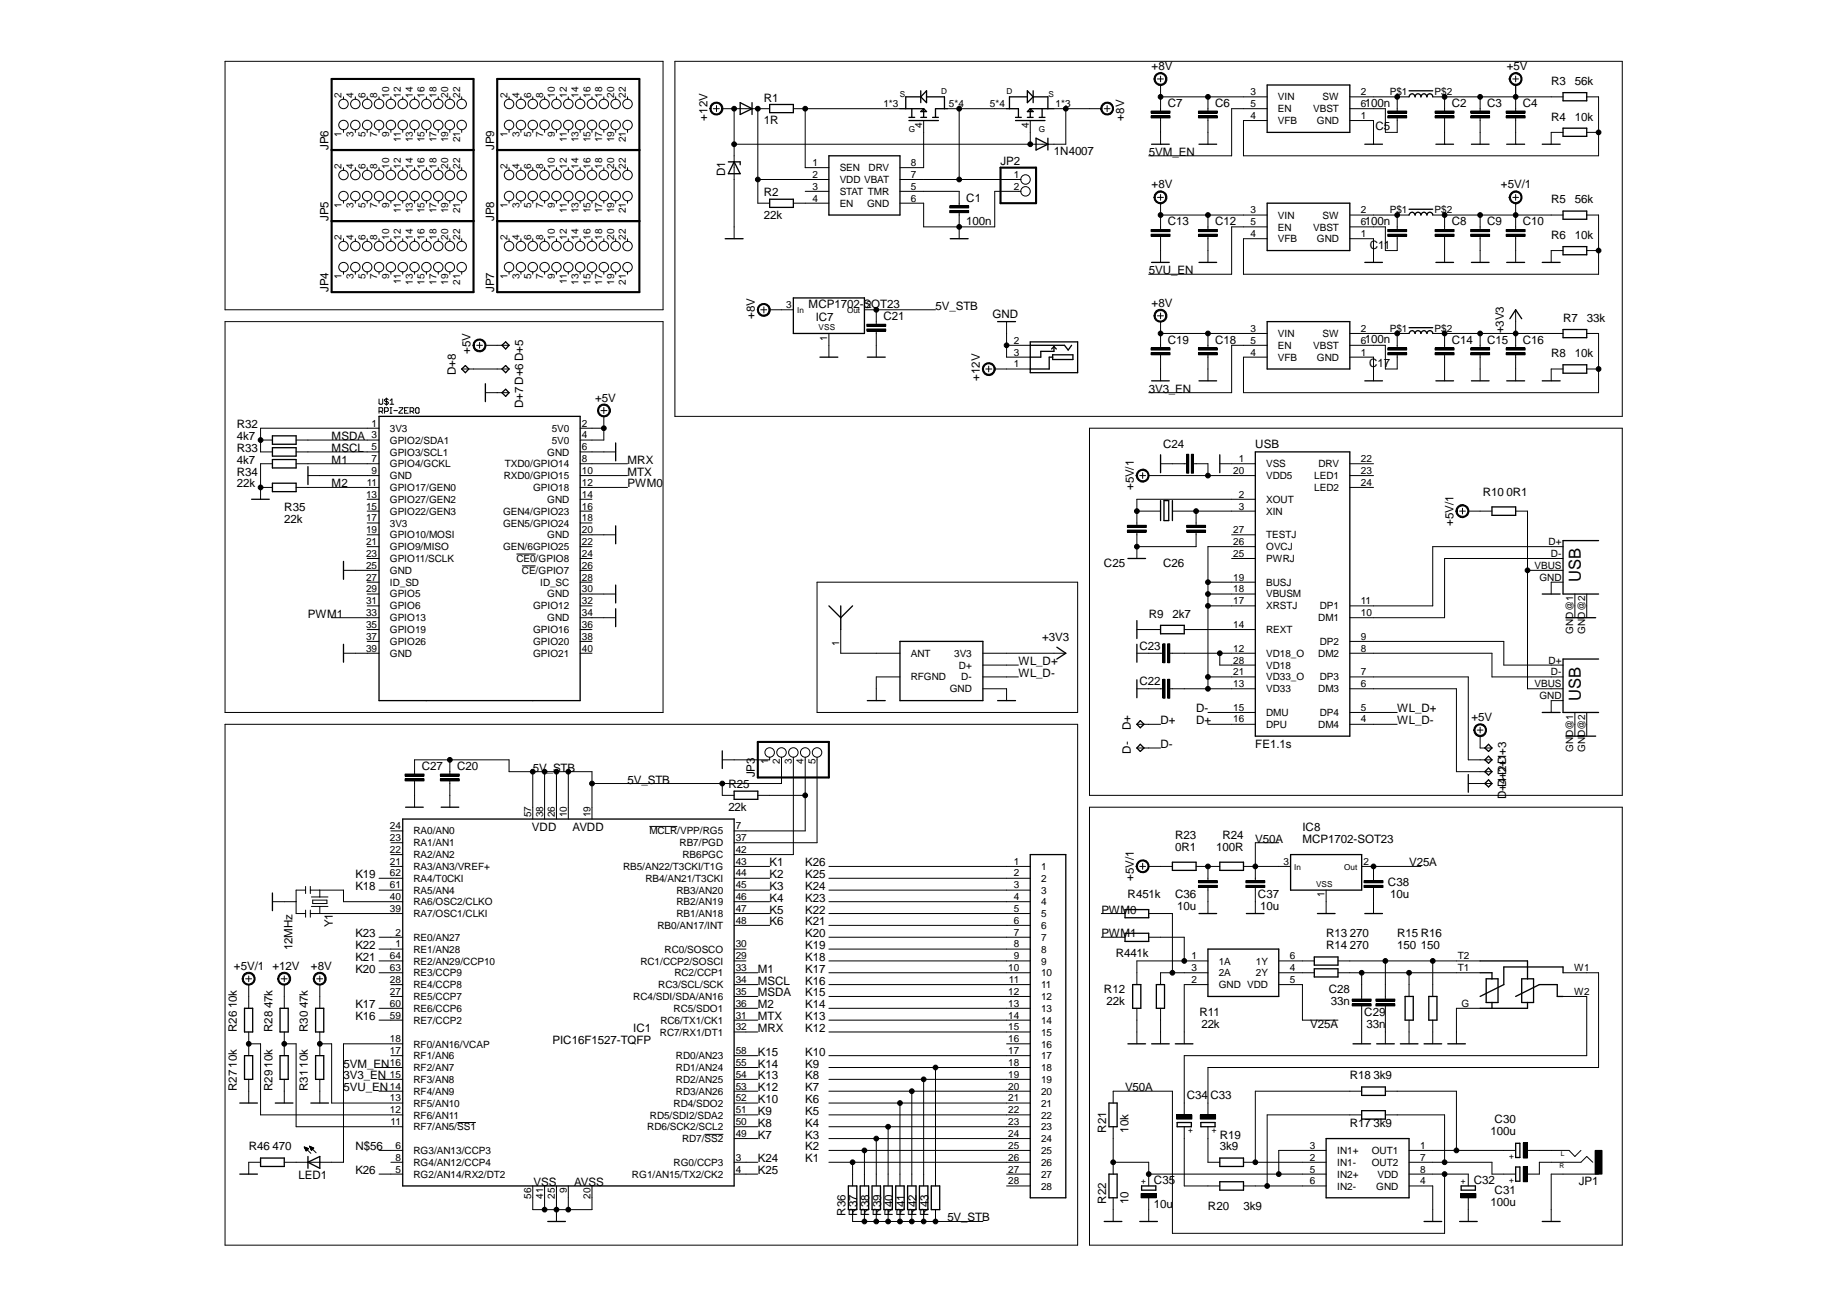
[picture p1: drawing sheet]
<svg xmlns="http://www.w3.org/2000/svg" width="297mm" height="210mm" viewBox="0 0 297 210" stroke-linecap="round" stroke-linejoin="round" font-family="sans-serif">
<defs><g id="words">
<g font-size="2.7">
<text x="254.3" y="93.6" transform="rotate(-90 254.3 93.6)">USB</text>
<text x="254.3" y="112.7" transform="rotate(-90 254.3 112.7)">USB</text>
</g>
<g font-size="1.9">
<text x="185.2" y="11.3">+8V</text>
<text x="242.3" y="11.3">+5V</text>
<text x="122.8" y="16.3">R1</text>
<text x="187.8" y="17.2">C7</text>
<text x="195.4" y="17.2">C6</text>
<text x="219.5" y="17.1">100n</text>
<text x="233.5" y="17.2">C2</text>
<text x="239.2" y="17.2">C3</text>
<text x="244.9" y="17.2">C4</text>
<text x="249.5" y="13.7">R3</text>
<text x="253.3" y="13.7">56k</text>
<text x="113.8" y="19.4" transform="rotate(-90 113.8 19.4)">+12V</text>
<text x="122.8" y="19.9">1R</text>
<text x="180.8" y="19.4" transform="rotate(-90 180.8 19.4)">+8V</text>
<text x="221.2" y="21">C5</text>
<text x="249.5" y="19.4">R4</text>
<text x="253.3" y="19.4">10k</text>
<text x="52.8" y="24.1" transform="rotate(-90 52.8 24.1)">JP6</text>
<text x="79.5" y="24.1" transform="rotate(-90 79.5 24.1)">JP9</text>
<text x="116.6" y="28.3" transform="rotate(-90 116.6 28.3)">D1</text>
<text x="160.9" y="26.5">JP2</text>
<text x="169.5" y="24.9">1N4007</text>
<text x="184.7" y="25.1">5VM_EN</text>
<text x="52.8" y="35.6" transform="rotate(-90 52.8 35.6)">JP5</text>
<text x="79.5" y="35.6" transform="rotate(-90 79.5 35.6)">JP8</text>
<text x="122.8" y="35.2">22k</text>
<text x="122.8" y="31.6">R2</text>
<text x="155.4" y="32.4">C1</text>
<text x="185.2" y="30.3">+8V</text>
<text x="241.4" y="30.3">+5V/1</text>
<text x="249.5" y="32.7">R5</text>
<text x="253.3" y="32.7">56k</text>
<text x="155.4" y="36.2">100n</text>
<text x="187.8" y="36.2">C13</text>
<text x="195.4" y="36.2">C12</text>
<text x="219.5" y="36.2">100n</text>
<text x="220.3" y="40">C11</text>
<text x="233.5" y="36.2">C8</text>
<text x="239.2" y="36.2">C9</text>
<text x="244.9" y="36.2">C10</text>
<text x="249.5" y="38.4">R6</text>
<text x="253.3" y="38.4">10k</text>
<text x="52.8" y="47" transform="rotate(-90 52.8 47)">JP4</text>
<text x="79.5" y="47" transform="rotate(-90 79.5 47)">JP7</text>
<text x="184.7" y="44.1">5VU_EN</text>
<text x="121.4" y="51.3" transform="rotate(-90 121.4 51.3)">+8V</text>
<text x="130" y="49.6">MCP1702-SOT23</text>
<text x="131.2" y="51.6">IC7</text>
<text x="142.1" y="51.5">C21</text>
<text x="150.4" y="49.8">5V_STB</text>
<text x="159.6" y="51.1">GND</text>
<text x="185.2" y="49.4">+8V</text>
<text x="241.8" y="53.6" transform="rotate(-90 241.8 53.6)">+3V3</text>
<text x="251.4" y="51.7">R7</text>
<text x="255.2" y="51.7">33k</text>
<text x="75.7" y="57" transform="rotate(-90 75.7 57)">+5V</text>
<text x="187.8" y="55.3">C19</text>
<text x="195.4" y="55.3">C18</text>
<text x="219.5" y="55.2">100n</text>
<text x="220.2" y="59.1">C17</text>
<text x="233.5" y="55.3">C14</text>
<text x="239.2" y="55.3">C15</text>
<text x="244.9" y="55.3">C16</text>
<text x="249.5" y="57.4">R8</text>
<text x="253.3" y="57.4">10k</text>
<text x="73.3" y="60.3" transform="rotate(-90 73.3 60.3)">D+8</text>
<text x="84.2" y="65.7" transform="rotate(-90 84.2 65.7)">D+7 D+6 D+5</text>
<text x="95.7" y="64.6">+5V</text>
<text x="157.6" y="61.3" transform="rotate(-90 157.6 61.3)">+12V</text>
<text x="184.7" y="63.2">3V3_EN</text>
<text x="38.1" y="70.8">4k7</text>
<text x="38.1" y="68.9">R32</text>
<text x="53.3" y="70.8">MSDA</text>
<text x="38.1" y="74.6">4k7</text>
<text x="38.1" y="72.7">R33</text>
<text x="38.1" y="76.5">R34</text>
<text x="53.3" y="72.7">MSCL</text>
<text x="53.3" y="74.6">M1</text>
<text x="100.9" y="76.5">MTX</text>
<text x="100.9" y="74.6">MRX</text>
<text x="187.1" y="72.1">C24</text>
<text x="201.9" y="72.1">USB</text>
<text x="38.1" y="78.4">22k</text>
<text x="45.7" y="82.2">R35</text>
<text x="53.3" y="78.4">M2</text>
<text x="100.9" y="78.4">PWM0</text>
<text x="182.3" y="78.9" transform="rotate(-90 182.3 78.9)">+5V/1</text>
<text x="238.5" y="79.7">R10</text>
<text x="242.3" y="79.7">0R1</text>
<text x="45.7" y="84.1">22k</text>
<text x="233.8" y="84.6" transform="rotate(-90 233.8 84.6)">+5V/1</text>
<text x="177.5" y="91.1">C25</text>
<text x="187.1" y="91.1">C26</text>
<text x="49.5" y="99.4">PWM1</text>
<text x="184.7" y="99.4">R9</text>
<text x="188.5" y="99.4">2k7</text>
<text x="163.8" y="107">WL_D+</text>
<text x="167.6" y="103.2">+3V3</text>
<text x="183.3" y="104.5">C23</text>
<text x="163.8" y="108.9">WL_D-</text>
<text x="183.3" y="110.2">C22</text>
<text x="181.9" y="117.4" transform="rotate(-90 181.9 117.4)">D+</text>
<text x="186.6" y="116.5">D+</text>
<text x="192.4" y="114.6">D-</text>
<text x="192.4" y="116.5">D+</text>
<text x="224.7" y="114.6">WL_D+</text>
<text x="224.7" y="116.5">WL_D-</text>
<text x="236.6" y="116">+5V</text>
<text x="67.8" y="123.8">C27</text>
<text x="73.5" y="123.8">C20</text>
<text x="85.7" y="124.1">5V_STB</text>
<text x="121.4" y="125.1" transform="rotate(-90 121.4 125.1)">JP3</text>
<text x="181.9" y="121.2" transform="rotate(-90 181.9 121.2)">D-</text>
<text x="186.6" y="120.3">D-</text>
<text x="201.9" y="120.3">FE1.1s</text>
<text x="100.9" y="126">5V_STB</text>
<text x="117.1" y="130.4">22k</text>
<text x="117.1" y="126.8">R25</text>
<text x="242.2" y="128.5" transform="rotate(-90 242.2 128.5)">D+4 D+1</text>
<text x="242.2" y="126.6" transform="rotate(-90 242.2 126.6)">D+2 D+3</text>
<text x="85.6" y="133.6">VDD</text>
<text x="92.1" y="133.6">AVDD</text>
<text x="189" y="136.9">0R1</text>
<text x="189" y="135">R23</text>
<text x="195.6" y="136.9">100R</text>
<text x="196.6" y="135">R24</text>
<text x="201.9" y="135.6">V50A</text>
<text x="209.5" y="135.6">MCP1702-SOT23</text>
<text x="209.5" y="133.6">IC8</text>
<text x="57.1" y="143.2">K18</text>
<text x="57.1" y="141.3">K19</text>
<text x="123.8" y="139.4">K1</text>
<text x="123.8" y="141.3">K2</text>
<text x="123.8" y="143.2">K3</text>
<text x="129.5" y="143.2">K24</text>
<text x="129.5" y="141.3">K25</text>
<text x="129.5" y="139.4">K26</text>
<text x="182.3" y="141.7" transform="rotate(-90 182.3 141.7)">+5V/1</text>
<text x="223.2" y="142.6">C38</text>
<text x="226.6" y="139.4">V25A</text>
<text x="53.5" y="149.2" transform="rotate(-90 53.5 149.2)">Y1</text>
<text x="123.8" y="145.1">K4</text>
<text x="123.8" y="147">K5</text>
<text x="123.8" y="148.8">K6</text>
<text x="129.5" y="148.8">K21</text>
<text x="129.5" y="147">K22</text>
<text x="129.5" y="145.1">K23</text>
<text x="177.1" y="147">PWM0</text>
<text x="181.4" y="144.5">R451k</text>
<text x="189" y="144.5">C36</text>
<text x="189.3" y="146.4">10u</text>
<text x="202.3" y="144.5">C37</text>
<text x="202.6" y="146.4">10u</text>
<text x="223.6" y="144.5">10u</text>
<text x="37.6" y="156">+5V/1 +12V</text>
<text x="47" y="152.9" transform="rotate(-90 47 152.9)">12MHz</text>
<text x="50" y="156">+8V</text>
<text x="57.1" y="154.6">K21</text>
<text x="57.1" y="152.7">K22</text>
<text x="57.1" y="150.7">K23</text>
<text x="129.5" y="154.6">K18</text>
<text x="129.5" y="152.7">K19</text>
<text x="129.5" y="150.7">K20</text>
<text x="177.1" y="150.7">PWM1</text>
<text x="179.4" y="154">R441k</text>
<text x="213.3" y="150.7">R13</text>
<text x="213.3" y="152.7">R14</text>
<text x="217.1" y="150.7">270</text>
<text x="217.1" y="152.7">270</text>
<text x="224.7" y="152.7">150 150</text>
<text x="224.7" y="150.7">R15 R16</text>
<text x="57.1" y="156.5">K20</text>
<text x="121.9" y="158.4">MSCL</text>
<text x="121.9" y="160.3">MSDA</text>
<text x="121.9" y="156.5">M1</text>
<text x="129.5" y="160.3">K15</text>
<text x="129.5" y="158.4">K16</text>
<text x="129.5" y="156.5">K17</text>
<text x="177.5" y="159.7">R12</text>
<text x="178" y="161.6">22k</text>
<text x="213.7" y="159.7">C28</text>
<text x="214" y="161.6">33n</text>
<text x="38.1" y="166" transform="rotate(-90 38.1 166)">R26</text>
<text x="38.1" y="162.2" transform="rotate(-90 38.1 162.2)">10k</text>
<text x="43.8" y="166" transform="rotate(-90 43.8 166)">R28</text>
<text x="43.8" y="162.2" transform="rotate(-90 43.8 162.2)">47k</text>
<text x="49.5" y="166" transform="rotate(-90 49.5 166)">R30</text>
<text x="49.5" y="162.2" transform="rotate(-90 49.5 162.2)">47k</text>
<text x="57.1" y="164.1">K16</text>
<text x="57.1" y="162.2">K17</text>
<text x="88.9" y="167.9">PIC16F1527-TQFP</text>
<text x="101.9" y="166">IC1</text>
<text x="121.9" y="164.1">MTX</text>
<text x="121.9" y="166">MRX</text>
<text x="121.9" y="162.2">M2</text>
<text x="129.5" y="166">K12</text>
<text x="129.5" y="164.1">K13</text>
<text x="129.5" y="162.2">K14</text>
<text x="192.9" y="163.5">R11</text>
<text x="193.2" y="165.4">22k</text>
<text x="210.7" y="165.4">V25A</text>
<text x="219.4" y="163.5">C29</text>
<text x="219.7" y="165.4">33n</text>
<text x="38.1" y="171.7" transform="rotate(-90 38.1 171.7)">10k</text>
<text x="43.8" y="171.7" transform="rotate(-90 43.8 171.7)">10k</text>
<text x="49.5" y="171.7" transform="rotate(-90 49.5 171.7)">10k</text>
<text x="55.2" y="171.7">5VM_EN</text>
<text x="55.2" y="173.6">3V3_EN</text>
<text x="121.9" y="173.6">K13</text>
<text x="121.9" y="171.7">K14</text>
<text x="121.9" y="169.8">K15</text>
<text x="129.5" y="173.6">K8</text>
<text x="129.5" y="171.7">K9</text>
<text x="129.5" y="169.8">K10</text>
<text x="217.1" y="173.6">R18</text>
<text x="220.9" y="173.6">3k9</text>
<text x="38.1" y="175.5" transform="rotate(-90 38.1 175.5)">R27</text>
<text x="43.8" y="175.5" transform="rotate(-90 43.8 175.5)">R29</text>
<text x="49.5" y="175.5" transform="rotate(-90 49.5 175.5)">R31</text>
<text x="55.2" y="175.5">5VU_EN</text>
<text x="121.9" y="179.3">K9</text>
<text x="121.9" y="177.4">K10</text>
<text x="121.9" y="175.5">K12</text>
<text x="129.5" y="179.3">K5</text>
<text x="129.5" y="177.4">K6</text>
<text x="129.5" y="175.5">K7</text>
<text x="180.9" y="175.5">V50A</text>
<text x="190.9" y="176.8">C34</text>
<text x="194.7" y="176.8">C33</text>
<text x="40" y="185">R46</text>
<text x="43.8" y="185">470</text>
<text x="57.1" y="185">N$56</text>
<text x="121.9" y="183.1">K7</text>
<text x="121.9" y="181.2">K8</text>
<text x="129.5" y="185">K2</text>
<text x="129.5" y="183.1">K3</text>
<text x="129.5" y="181.2">K4</text>
<text x="177.9" y="182.2" transform="rotate(-90 177.9 182.2)">R21</text>
<text x="181.5" y="182.2" transform="rotate(-90 181.5 182.2)">10k</text>
<text x="196.2" y="183.1">R19</text>
<text x="196.2" y="185">3k9</text>
<text x="217.1" y="181.2">R17</text>
<text x="220.9" y="181.2">3k9</text>
<text x="239.7" y="182.5">100u</text>
<text x="240.4" y="180.6">C30</text>
<text x="48" y="189.6">LED1</text>
<text x="57.1" y="188.8">K26</text>
<text x="85.8" y="190.8">VSS</text>
<text x="92.3" y="190.8">AVSS</text>
<text x="121.9" y="186.9">K24</text>
<text x="121.9" y="188.8">K25</text>
<text x="129.5" y="186.9">K1</text>
<text x="185.6" y="190.4">C35</text>
<text x="237" y="190.4">C32</text>
<text x="253.9" y="190.5">JP1</text>
<text x="136" y="195.5" transform="rotate(-90 136 195.5)">R36</text>
<text x="137.9" y="195.5" transform="rotate(-90 137.9 195.5)">R37</text>
<text x="139.8" y="195.5" transform="rotate(-90 139.8 195.5)">R38</text>
<text x="141.7" y="195.5" transform="rotate(-90 141.7 195.5)">R39</text>
<text x="143.6" y="195.5" transform="rotate(-90 143.6 195.5)">R40</text>
<text x="145.5" y="195.5" transform="rotate(-90 145.5 195.5)">R41</text>
<text x="147.4" y="195.5" transform="rotate(-90 147.4 195.5)">R42</text>
<text x="149.3" y="195.5" transform="rotate(-90 149.3 195.5)">R43</text>
<text x="152.4" y="196.5">5V_STB</text>
<text x="177.9" y="193.6" transform="rotate(-90 177.9 193.6)">R22</text>
<text x="181.5" y="193.6" transform="rotate(-90 181.5 193.6)">10</text>
<text x="185.6" y="194.2">10u</text>
<text x="194.3" y="194.6">R20</text>
<text x="200" y="194.6">3k9</text>
<text x="239.7" y="194">100u</text>
<text x="240.4" y="192.1">C31</text>
</g>
<g font-size="1.6">
<text x="54.9" y="15.7" transform="rotate(-90 54.9 15.7)">2</text>
<text x="56.9" y="15.7" transform="rotate(-90 56.9 15.7)">4</text>
<text x="58.8" y="15.7" transform="rotate(-90 58.8 15.7)">6</text>
<text x="60.7" y="15.7" transform="rotate(-90 60.7 15.7)">8</text>
<text x="62.6" y="15.7" transform="rotate(-90 62.6 15.7)">10</text>
<text x="64.5" y="15.7" transform="rotate(-90 64.5 15.7)">12</text>
<text x="66.4" y="15.7" transform="rotate(-90 66.4 15.7)">14</text>
<text x="68.3" y="15.7" transform="rotate(-90 68.3 15.7)">16</text>
<text x="70.2" y="15.7" transform="rotate(-90 70.2 15.7)">18</text>
<text x="72.1" y="15.7" transform="rotate(-90 72.1 15.7)">20</text>
<text x="74" y="15.7" transform="rotate(-90 74 15.7)">22</text>
<text x="81.6" y="15.7" transform="rotate(-90 81.6 15.7)">2</text>
<text x="83.5" y="15.7" transform="rotate(-90 83.5 15.7)">4</text>
<text x="85.4" y="15.7" transform="rotate(-90 85.4 15.7)">6</text>
<text x="87.3" y="15.7" transform="rotate(-90 87.3 15.7)">8</text>
<text x="89.2" y="15.7" transform="rotate(-90 89.2 15.7)">10</text>
<text x="91.1" y="15.7" transform="rotate(-90 91.1 15.7)">12</text>
<text x="93" y="15.7" transform="rotate(-90 93 15.7)">14</text>
<text x="95" y="15.7" transform="rotate(-90 95 15.7)">16</text>
<text x="96.9" y="15.7" transform="rotate(-90 96.9 15.7)">18</text>
<text x="98.8" y="15.7" transform="rotate(-90 98.8 15.7)">20</text>
<text x="100.7" y="15.7" transform="rotate(-90 100.7 15.7)">22</text>
<text x="142.1" y="17.2">1*3</text>
<text x="152.6" y="17.2">5*4</text>
<text x="159.2" y="17.2">5*4</text>
<text x="169.8" y="17.2">1*3</text>
<text x="201.1" y="15.3">3</text>
<text x="201.1" y="17.2">5</text>
<text x="205.5" y="16.1">VIN</text>
<text x="212.7" y="16.1">SW</text>
<text x="218.9" y="15.3">2</text>
<text x="218.9" y="17.2">6</text>
<text x="223.5" y="15.3">P$1</text>
<text x="230.7" y="15.3">P$2</text>
<text x="54.9" y="22" transform="rotate(-90 54.9 22)">1</text>
<text x="56.9" y="22" transform="rotate(-90 56.9 22)">3</text>
<text x="58.8" y="22" transform="rotate(-90 58.8 22)">5</text>
<text x="60.7" y="22" transform="rotate(-90 60.7 22)">7</text>
<text x="62.6" y="22" transform="rotate(-90 62.6 22)">9</text>
<text x="64.5" y="22.8" transform="rotate(-90 64.5 22.8)">11</text>
<text x="66.4" y="22.9" transform="rotate(-90 66.4 22.9)">13</text>
<text x="68.3" y="22.9" transform="rotate(-90 68.3 22.9)">15</text>
<text x="70.2" y="22.9" transform="rotate(-90 70.2 22.9)">17</text>
<text x="72.1" y="22.9" transform="rotate(-90 72.1 22.9)">19</text>
<text x="74" y="22.9" transform="rotate(-90 74 22.9)">21</text>
<text x="81.6" y="22" transform="rotate(-90 81.6 22)">1</text>
<text x="83.5" y="22" transform="rotate(-90 83.5 22)">3</text>
<text x="85.4" y="22" transform="rotate(-90 85.4 22)">5</text>
<text x="87.3" y="22" transform="rotate(-90 87.3 22)">7</text>
<text x="89.2" y="22" transform="rotate(-90 89.2 22)">9</text>
<text x="91.1" y="22.8" transform="rotate(-90 91.1 22.8)">11</text>
<text x="93" y="22.9" transform="rotate(-90 93 22.9)">13</text>
<text x="95" y="22.9" transform="rotate(-90 95 22.9)">15</text>
<text x="96.9" y="22.9" transform="rotate(-90 96.9 22.9)">17</text>
<text x="98.8" y="22.9" transform="rotate(-90 98.8 22.9)">19</text>
<text x="100.7" y="22.9" transform="rotate(-90 100.7 22.9)">21</text>
<text x="148.3" y="20.5" transform="rotate(-90 148.3 20.5)">4</text>
<text x="165.4" y="20.5" transform="rotate(-90 165.4 20.5)">4</text>
<text x="201.1" y="19.1">4</text>
<text x="205.5" y="18">EN</text>
<text x="205.5" y="19.9">VFB</text>
<text x="211.2" y="18">VBST</text>
<text x="211.8" y="19.9">GND</text>
<text x="218.9" y="19.1">1</text>
<text x="54.9" y="27.1" transform="rotate(-90 54.9 27.1)">2</text>
<text x="56.9" y="27.1" transform="rotate(-90 56.9 27.1)">4</text>
<text x="58.8" y="27.1" transform="rotate(-90 58.8 27.1)">6</text>
<text x="60.7" y="27.1" transform="rotate(-90 60.7 27.1)">8</text>
<text x="62.6" y="27.1" transform="rotate(-90 62.6 27.1)">10</text>
<text x="64.5" y="27.1" transform="rotate(-90 64.5 27.1)">12</text>
<text x="66.4" y="27.1" transform="rotate(-90 66.4 27.1)">14</text>
<text x="68.3" y="27.1" transform="rotate(-90 68.3 27.1)">16</text>
<text x="70.2" y="27.1" transform="rotate(-90 70.2 27.1)">18</text>
<text x="72.1" y="27.1" transform="rotate(-90 72.1 27.1)">20</text>
<text x="74" y="27.1" transform="rotate(-90 74 27.1)">22</text>
<text x="81.6" y="27.1" transform="rotate(-90 81.6 27.1)">2</text>
<text x="83.5" y="27.1" transform="rotate(-90 83.5 27.1)">4</text>
<text x="85.4" y="27.1" transform="rotate(-90 85.4 27.1)">6</text>
<text x="87.3" y="27.1" transform="rotate(-90 87.3 27.1)">8</text>
<text x="89.2" y="27.1" transform="rotate(-90 89.2 27.1)">10</text>
<text x="91.1" y="27.1" transform="rotate(-90 91.1 27.1)">12</text>
<text x="93" y="27.1" transform="rotate(-90 93 27.1)">14</text>
<text x="95" y="27.1" transform="rotate(-90 95 27.1)">16</text>
<text x="96.9" y="27.1" transform="rotate(-90 96.9 27.1)">18</text>
<text x="98.8" y="27.1" transform="rotate(-90 98.8 27.1)">20</text>
<text x="100.7" y="27.1" transform="rotate(-90 100.7 27.1)">22</text>
<text x="130.7" y="26.7">1</text>
<text x="130.7" y="28.6">2</text>
<text x="135" y="27.6">SEN</text>
<text x="135" y="29.5">VDD VBAT</text>
<text x="139.7" y="27.6">DRV</text>
<text x="146.5" y="26.7">8</text>
<text x="146.5" y="28.6">7</text>
<text x="163" y="28.6">1</text>
<text x="54.9" y="33.4" transform="rotate(-90 54.9 33.4)">1</text>
<text x="56.9" y="33.4" transform="rotate(-90 56.9 33.4)">3</text>
<text x="58.8" y="33.4" transform="rotate(-90 58.8 33.4)">5</text>
<text x="60.7" y="33.4" transform="rotate(-90 60.7 33.4)">7</text>
<text x="62.6" y="33.4" transform="rotate(-90 62.6 33.4)">9</text>
<text x="64.5" y="34.2" transform="rotate(-90 64.5 34.2)">11</text>
<text x="66.4" y="34.3" transform="rotate(-90 66.4 34.3)">13</text>
<text x="68.3" y="34.3" transform="rotate(-90 68.3 34.3)">15</text>
<text x="70.2" y="34.3" transform="rotate(-90 70.2 34.3)">17</text>
<text x="72.1" y="34.3" transform="rotate(-90 72.1 34.3)">19</text>
<text x="74" y="34.3" transform="rotate(-90 74 34.3)">21</text>
<text x="81.6" y="33.4" transform="rotate(-90 81.6 33.4)">1</text>
<text x="83.5" y="33.4" transform="rotate(-90 83.5 33.4)">3</text>
<text x="85.4" y="33.4" transform="rotate(-90 85.4 33.4)">5</text>
<text x="87.3" y="33.4" transform="rotate(-90 87.3 33.4)">7</text>
<text x="89.2" y="33.4" transform="rotate(-90 89.2 33.4)">9</text>
<text x="91.1" y="34.2" transform="rotate(-90 91.1 34.2)">11</text>
<text x="93" y="34.3" transform="rotate(-90 93 34.3)">13</text>
<text x="95" y="34.3" transform="rotate(-90 95 34.3)">15</text>
<text x="96.9" y="34.3" transform="rotate(-90 96.9 34.3)">17</text>
<text x="98.8" y="34.3" transform="rotate(-90 98.8 34.3)">19</text>
<text x="100.7" y="34.3" transform="rotate(-90 100.7 34.3)">21</text>
<text x="130.7" y="30.5">3</text>
<text x="130.7" y="32.4">4</text>
<text x="135" y="31.4">STAT TMR</text>
<text x="135" y="33.3">EN</text>
<text x="139.4" y="33.3">GND</text>
<text x="146.5" y="30.5">5</text>
<text x="146.5" y="32.4">6</text>
<text x="163" y="30.5">2</text>
<text x="201.1" y="34.3">3</text>
<text x="205.5" y="35.2">VIN</text>
<text x="212.7" y="35.2">SW</text>
<text x="218.9" y="34.3">2</text>
<text x="223.5" y="34.3">P$1</text>
<text x="230.7" y="34.3">P$2</text>
<text x="54.9" y="38.6" transform="rotate(-90 54.9 38.6)">2</text>
<text x="56.9" y="38.6" transform="rotate(-90 56.9 38.6)">4</text>
<text x="58.8" y="38.6" transform="rotate(-90 58.8 38.6)">6</text>
<text x="60.7" y="38.6" transform="rotate(-90 60.7 38.6)">8</text>
<text x="62.6" y="38.6" transform="rotate(-90 62.6 38.6)">10</text>
<text x="64.5" y="38.6" transform="rotate(-90 64.5 38.6)">12</text>
<text x="66.4" y="38.6" transform="rotate(-90 66.4 38.6)">14</text>
<text x="68.3" y="38.6" transform="rotate(-90 68.3 38.6)">16</text>
<text x="70.2" y="38.6" transform="rotate(-90 70.2 38.6)">18</text>
<text x="72.1" y="38.6" transform="rotate(-90 72.1 38.6)">20</text>
<text x="74" y="38.6" transform="rotate(-90 74 38.6)">22</text>
<text x="81.6" y="38.6" transform="rotate(-90 81.6 38.6)">2</text>
<text x="83.5" y="38.6" transform="rotate(-90 83.5 38.6)">4</text>
<text x="85.4" y="38.6" transform="rotate(-90 85.4 38.6)">6</text>
<text x="87.3" y="38.6" transform="rotate(-90 87.3 38.6)">8</text>
<text x="89.2" y="38.6" transform="rotate(-90 89.2 38.6)">10</text>
<text x="91.1" y="38.6" transform="rotate(-90 91.1 38.6)">12</text>
<text x="93" y="38.6" transform="rotate(-90 93 38.6)">14</text>
<text x="95" y="38.6" transform="rotate(-90 95 38.6)">16</text>
<text x="96.9" y="38.6" transform="rotate(-90 96.9 38.6)">18</text>
<text x="98.8" y="38.6" transform="rotate(-90 98.8 38.6)">20</text>
<text x="100.7" y="38.6" transform="rotate(-90 100.7 38.6)">22</text>
<text x="201.1" y="36.2">5</text>
<text x="201.1" y="38.1">4</text>
<text x="205.5" y="37.1">EN</text>
<text x="205.5" y="39">VFB</text>
<text x="211.2" y="37.1">VBST</text>
<text x="211.8" y="39">GND</text>
<text x="218.9" y="36.2">6</text>
<text x="218.9" y="38.1">1</text>
<text x="54.9" y="44.9" transform="rotate(-90 54.9 44.9)">1</text>
<text x="56.9" y="44.9" transform="rotate(-90 56.9 44.9)">3</text>
<text x="58.8" y="44.9" transform="rotate(-90 58.8 44.9)">5</text>
<text x="60.7" y="44.9" transform="rotate(-90 60.7 44.9)">7</text>
<text x="62.6" y="44.9" transform="rotate(-90 62.6 44.9)">9</text>
<text x="64.5" y="45.6" transform="rotate(-90 64.5 45.6)">11</text>
<text x="66.4" y="45.8" transform="rotate(-90 66.4 45.8)">13</text>
<text x="68.3" y="45.8" transform="rotate(-90 68.3 45.8)">15</text>
<text x="70.2" y="45.8" transform="rotate(-90 70.2 45.8)">17</text>
<text x="72.1" y="45.8" transform="rotate(-90 72.1 45.8)">19</text>
<text x="74" y="45.8" transform="rotate(-90 74 45.8)">21</text>
<text x="81.6" y="44.9" transform="rotate(-90 81.6 44.9)">1</text>
<text x="83.5" y="44.9" transform="rotate(-90 83.5 44.9)">3</text>
<text x="85.4" y="44.9" transform="rotate(-90 85.4 44.9)">5</text>
<text x="87.3" y="44.9" transform="rotate(-90 87.3 44.9)">7</text>
<text x="89.2" y="44.9" transform="rotate(-90 89.2 44.9)">9</text>
<text x="91.1" y="45.6" transform="rotate(-90 91.1 45.6)">11</text>
<text x="93" y="45.8" transform="rotate(-90 93 45.8)">13</text>
<text x="95" y="45.8" transform="rotate(-90 95 45.8)">15</text>
<text x="96.9" y="45.8" transform="rotate(-90 96.9 45.8)">17</text>
<text x="98.8" y="45.8" transform="rotate(-90 98.8 45.8)">19</text>
<text x="100.7" y="45.8" transform="rotate(-90 100.7 45.8)">21</text>
<text x="126.4" y="49.6">3</text>
<text x="139.3" y="49.6">2</text>
<text x="201.1" y="53.4">3</text>
<text x="218.9" y="53.4">2</text>
<text x="223.5" y="53.4">P$1</text>
<text x="230.7" y="53.4">P$2</text>
<text x="133.1" y="54.8" transform="rotate(-90 133.1 54.8)">1</text>
<text x="163" y="59.1">1</text>
<text x="163" y="57.2">3</text>
<text x="163" y="55.3">2</text>
<text x="201.1" y="55.3">5</text>
<text x="201.1" y="57.2">4</text>
<text x="205.5" y="54.2">VIN</text>
<text x="205.5" y="56.1">EN</text>
<text x="205.5" y="58">VFB</text>
<text x="211.2" y="56.1">VBST</text>
<text x="211.8" y="58">GND</text>
<text x="212.7" y="54.2">SW</text>
<text x="218.9" y="55.3">6</text>
<text x="218.9" y="57.2">1</text>
<text x="59.8" y="68.6">1</text>
<text x="59.8" y="70.5">3</text>
<text x="62.7" y="69.5">3V3</text>
<text x="62.7" y="71.4">GPIO2/SDA1</text>
<text x="88.7" y="69.5">5V0</text>
<text x="88.7" y="71.4">5V0</text>
<text x="93.6" y="68.6">2</text>
<text x="93.6" y="70.5">4</text>
<text x="59.8" y="72.4">5</text>
<text x="59.8" y="74.3">7</text>
<text x="59.8" y="76.2">9</text>
<text x="62.7" y="73.3">GPIO3/SCL1</text>
<text x="62.7" y="75.2">GPIO4/GCKL</text>
<text x="62.7" y="77.1">GND</text>
<text x="81" y="77.1">RXD0/GPIO15</text>
<text x="81.2" y="75.2">TXD0/GPIO14</text>
<text x="88" y="73.3">GND</text>
<text x="93.6" y="76.2">10</text>
<text x="93.6" y="72.4">6</text>
<text x="93.6" y="74.3">8</text>
<text x="198.3" y="76.2">20</text>
<text x="199.2" y="74.3">1</text>
<text x="203.6" y="75.2">VSS</text>
<text x="203.6" y="77.1">VDD5</text>
<text x="211.4" y="77.1">LED1</text>
<text x="212" y="75.2">DRV</text>
<text x="218.9" y="74.3">22</text>
<text x="218.9" y="76.2">23</text>
<text x="58.9" y="80.1">13</text>
<text x="58.9" y="82">15</text>
<text x="58.9" y="83.9">17</text>
<text x="59" y="78.1">11</text>
<text x="62.7" y="79">GPIO17/GEN0</text>
<text x="62.7" y="80.9">GPIO27/GEN2</text>
<text x="62.7" y="82.8">GPIO22/GEN3</text>
<text x="80.9" y="82.8">GEN4/GPIO23</text>
<text x="85.7" y="79">GPIO18</text>
<text x="88" y="80.9">GND</text>
<text x="93.6" y="78.1">12</text>
<text x="93.6" y="80.1">14</text>
<text x="93.6" y="82">16</text>
<text x="93.6" y="83.9">18</text>
<text x="199.2" y="80.1">2</text>
<text x="199.2" y="82">3</text>
<text x="203.6" y="80.9">XOUT</text>
<text x="203.6" y="82.8">XIN</text>
<text x="211.4" y="79">LED2</text>
<text x="218.9" y="78.1">24</text>
<text x="58.9" y="85.8">19</text>
<text x="58.9" y="87.7">21</text>
<text x="58.9" y="89.6">23</text>
<text x="62.7" y="84.7">3V3</text>
<text x="62.7" y="86.6">GPIO10/MOSI</text>
<text x="62.7" y="88.5">GPIO9/MISO</text>
<text x="80.9" y="84.7">GEN5/GPIO24</text>
<text x="80.9" y="88.5">GEN/6GPIO25</text>
<text x="88" y="86.6">GND</text>
<text x="93.6" y="85.8">20</text>
<text x="93.6" y="87.7">22</text>
<text x="93.6" y="89.6">24</text>
<text x="198.3" y="85.8">27</text>
<text x="198.3" y="87.7">26</text>
<text x="198.3" y="89.6">25</text>
<text x="203.6" y="86.6">TESTJ</text>
<text x="203.6" y="88.5">OVCJ</text>
<text x="249" y="87.7">D+</text>
<text x="249.4" y="89.6">D-</text>
<text x="58.9" y="91.5">25</text>
<text x="58.9" y="93.4">27</text>
<text x="58.9" y="95.3">29</text>
<text x="62.7" y="90.4">GPIO11/SCLK</text>
<text x="62.7" y="92.3">GND</text>
<text x="62.7" y="94.2">ID_SD</text>
<text x="83.1" y="90.4">CE0/GPIO8</text>
<text x="83.9" y="92.3">CE/GPIO7</text>
<text x="86.9" y="94.2">ID_SC</text>
<text x="93.6" y="91.5">26</text>
<text x="93.6" y="93.4">28</text>
<text x="93.6" y="95.3">30</text>
<text x="198.3" y="93.4">19</text>
<text x="198.3" y="95.3">18</text>
<text x="203.6" y="90.4">PWRJ</text>
<text x="203.6" y="94.2">BUSJ</text>
<text x="246.8" y="91.5">VBUS</text>
<text x="247.6" y="93.4">GND</text>
<text x="58.9" y="97.2">31</text>
<text x="58.9" y="99.1">33</text>
<text x="58.9" y="101">35</text>
<text x="62.7" y="96.1">GPIO5</text>
<text x="62.7" y="98">GPIO6</text>
<text x="62.7" y="99.9">GPIO13</text>
<text x="62.7" y="101.8">GPIO19</text>
<text x="85.7" y="98">GPIO12</text>
<text x="85.7" y="101.8">GPIO16</text>
<text x="88" y="99.9">GND</text>
<text x="88" y="96.1">GND</text>
<text x="93.6" y="97.2">32</text>
<text x="93.6" y="99.1">34</text>
<text x="93.6" y="101">36</text>
<text x="198.3" y="97.2">17</text>
<text x="198.3" y="101">14</text>
<text x="203.6" y="96.1">VBUSM</text>
<text x="203.6" y="98">XRSTJ</text>
<text x="203.6" y="101.8">REXT</text>
<text x="212" y="99.9">DM1</text>
<text x="212.3" y="98">DP1</text>
<text x="218.9" y="99.1">10</text>
<text x="218.9" y="97.2">11</text>
<text x="253" y="101.9" transform="rotate(-90 253 101.9)">GND@1</text>
<text x="254.9" y="101.9" transform="rotate(-90 254.9 101.9)">GND@2</text>
<text x="58.9" y="102.9">37</text>
<text x="58.9" y="104.8">39</text>
<text x="62.7" y="103.7">GPIO26</text>
<text x="62.7" y="105.6">GND</text>
<text x="85.7" y="103.7">GPIO20</text>
<text x="85.7" y="105.6">GPIO21</text>
<text x="93.6" y="102.9">38</text>
<text x="93.6" y="104.8">40</text>
<text x="135" y="103.9" transform="rotate(-90 135 103.9)">1</text>
<text x="146.5" y="105.6">ANT</text>
<text x="153.5" y="105.6">3V3</text>
<text x="154.2" y="107.5">D+</text>
<text x="198.3" y="104.8">12</text>
<text x="198.3" y="106.7">28</text>
<text x="203.6" y="105.6">VD18_O</text>
<text x="203.6" y="107.5">VD18</text>
<text x="212" y="105.6">DM2</text>
<text x="212.3" y="103.7">DP2</text>
<text x="218.9" y="104.8">8</text>
<text x="218.9" y="102.9">9</text>
<text x="249" y="106.7">D+</text>
<text x="146.5" y="109.4">RFGND</text>
<text x="152.7" y="111.3">GND</text>
<text x="154.6" y="109.4">D-</text>
<text x="198.3" y="108.6">21</text>
<text x="198.3" y="110.5">13</text>
<text x="203.6" y="109.4">VD33_O</text>
<text x="203.6" y="111.3">VD33</text>
<text x="212" y="111.3">DM3</text>
<text x="212.3" y="109.4">DP3</text>
<text x="218.9" y="110.5">6</text>
<text x="218.9" y="108.6">7</text>
<text x="246.8" y="110.5">VBUS</text>
<text x="247.6" y="112.4">GND</text>
<text x="249.4" y="108.6">D-</text>
<text x="198.3" y="114.3">15</text>
<text x="198.3" y="116.2">16</text>
<text x="203.6" y="115.1">DMU</text>
<text x="203.6" y="117.1">DPU</text>
<text x="212" y="117.1">DM4</text>
<text x="212.3" y="115.1">DP4</text>
<text x="218.9" y="116.2">4</text>
<text x="218.9" y="114.3">5</text>
<text x="123.5" y="122.9" transform="rotate(-90 123.5 122.9)">1</text>
<text x="125.4" y="122.9" transform="rotate(-90 125.4 122.9)">2</text>
<text x="127.3" y="122.9" transform="rotate(-90 127.3 122.9)">3</text>
<text x="129.2" y="122.9" transform="rotate(-90 129.2 122.9)">4</text>
<text x="131.1" y="122.9" transform="rotate(-90 131.1 122.9)">5</text>
<text x="253" y="120.9" transform="rotate(-90 253 120.9)">GND@1</text>
<text x="254.9" y="120.9" transform="rotate(-90 254.9 120.9)">GND@2</text>
<text x="85.4" y="131.4" transform="rotate(-90 85.4 131.4)">57</text>
<text x="87.3" y="131.4" transform="rotate(-90 87.3 131.4)">38</text>
<text x="89.2" y="131.4" transform="rotate(-90 89.2 131.4)">26</text>
<text x="91.1" y="131.4" transform="rotate(-90 91.1 131.4)">10</text>
<text x="95" y="131.4" transform="rotate(-90 95 131.4)">19</text>
<text x="62.7" y="133.3">24</text>
<text x="62.7" y="135.3">23</text>
<text x="62.7" y="137.2">22</text>
<text x="66.5" y="134.2">RA0/AN0</text>
<text x="66.5" y="136.1">RA1/AN1</text>
<text x="104.4" y="134.2">MCLR/VPP/RG5</text>
<text x="109.3" y="136.1">RB7/PGD</text>
<text x="118.3" y="137.2">42</text>
<text x="118.3" y="135.3">37</text>
<text x="118.3" y="133.3">7</text>
<text x="62.7" y="139.1">21</text>
<text x="62.7" y="141">62</text>
<text x="62.7" y="142.9">61</text>
<text x="66.5" y="138">RA2/AN2</text>
<text x="66.5" y="139.9">RA3/AN3/VREF+</text>
<text x="66.5" y="141.8">RA4/T0CKI</text>
<text x="66.5" y="143.7">RA5/AN4</text>
<text x="100.2" y="139.9">RB5/AN22/T3CKI/T1G</text>
<text x="103.8" y="141.8">RB4/AN21/T3CKI</text>
<text x="108.8" y="143.7">RB3/AN20</text>
<text x="109.8" y="138">RB6PGC</text>
<text x="118.3" y="142.9">45</text>
<text x="118.3" y="141">44</text>
<text x="118.3" y="139.1">43</text>
<text x="163" y="139.1">1</text>
<text x="163" y="141">2</text>
<text x="163" y="142.9">3</text>
<text x="167.4" y="139.9">1</text>
<text x="167.4" y="141.8">2</text>
<text x="167.4" y="143.7">3</text>
<text x="206.4" y="139.1">3</text>
<text x="219.3" y="139.1">2</text>
<text x="62.7" y="146.7">39</text>
<text x="62.7" y="144.8">40</text>
<text x="66.5" y="147.5">RA7/OSC1/CLKI</text>
<text x="66.5" y="145.6">RA6/OSC2/CLKO</text>
<text x="105.7" y="149.4">RB0/AN17/INT</text>
<text x="108.8" y="147.5">RB1/AN18</text>
<text x="108.8" y="145.6">RB2/AN19</text>
<text x="118.3" y="148.6">48</text>
<text x="118.3" y="146.7">47</text>
<text x="118.3" y="144.8">46</text>
<text x="163" y="144.8">4</text>
<text x="163" y="146.7">5</text>
<text x="163" y="148.6">6</text>
<text x="167.4" y="145.6">4</text>
<text x="167.4" y="147.5">5</text>
<text x="167.4" y="149.4">6</text>
<text x="213" y="144.3" transform="rotate(-90 213 144.3)">1</text>
<text x="62.7" y="154.3">64</text>
<text x="63.6" y="150.5">2</text>
<text x="63.6" y="152.4">1</text>
<text x="66.5" y="151.3">RE0/AN27</text>
<text x="66.5" y="153.2">RE1/AN28</text>
<text x="66.5" y="155.2">RE2/AN29/CCP10</text>
<text x="103" y="155.2">RC1/CCP2/SOSCI</text>
<text x="106.9" y="153.2">RC0/SOSCO</text>
<text x="118.3" y="152.4">30</text>
<text x="118.3" y="154.3">29</text>
<text x="163" y="150.5">7</text>
<text x="163" y="152.4">8</text>
<text x="163" y="154.3">9</text>
<text x="167.4" y="151.3">7</text>
<text x="167.4" y="153.2">8</text>
<text x="167.4" y="155.2">9</text>
<text x="191.6" y="154.3">1</text>
<text x="196" y="155.2">1A</text>
<text x="202" y="155.2">1Y</text>
<text x="207.4" y="154.3">6</text>
<text x="234.4" y="154.3">T2</text>
<text x="62.7" y="156.2">63</text>
<text x="62.7" y="158.1">28</text>
<text x="62.7" y="160">27</text>
<text x="62.7" y="161.9">60</text>
<text x="66.5" y="157.1">RE3/CCP9</text>
<text x="66.5" y="159">RE4/CCP8</text>
<text x="66.5" y="160.9">RE5/CCP7</text>
<text x="101.9" y="160.9">RC4/SDI/SDA/AN16</text>
<text x="105.9" y="159">RC3/SCL/SCK</text>
<text x="108.5" y="157.1">RC2/CCP1</text>
<text x="118.3" y="156.2">33</text>
<text x="118.3" y="158.1">34</text>
<text x="118.3" y="160">35</text>
<text x="118.3" y="161.9">36</text>
<text x="162.1" y="156.2">10</text>
<text x="162.1" y="160">12</text>
<text x="162.1" y="161.9">13</text>
<text x="162.3" y="158.1">11</text>
<text x="167.4" y="157.1">10</text>
<text x="167.4" y="159">11</text>
<text x="167.4" y="160.9">12</text>
<text x="191.6" y="156.2">3</text>
<text x="191.6" y="158.1">2</text>
<text x="196" y="157.1">2A</text>
<text x="196" y="159">GND VDD</text>
<text x="202" y="157.1">2Y</text>
<text x="207.4" y="156.2">4</text>
<text x="207.4" y="158.1">5</text>
<text x="234.4" y="156.2">T1</text>
<text x="235" y="161.9">G</text>
<text x="253.2" y="156.2">W1</text>
<text x="253.2" y="160">W2</text>
<text x="62.7" y="163.8">59</text>
<text x="62.7" y="167.6">18</text>
<text x="66.5" y="162.8">RE6/CCP6</text>
<text x="66.5" y="164.7">RE7/CCP2</text>
<text x="106.1" y="166.6">RC7/RX1/DT1</text>
<text x="106.2" y="164.7">RC6/TX1/CK1</text>
<text x="108.3" y="162.8">RC5/SDO1</text>
<text x="118.3" y="165.7">32</text>
<text x="118.3" y="163.8">31</text>
<text x="162.1" y="163.8">14</text>
<text x="162.1" y="165.7">15</text>
<text x="162.1" y="167.6">16</text>
<text x="167.4" y="162.8">13</text>
<text x="167.4" y="164.7">14</text>
<text x="167.4" y="166.6">15</text>
<text x="62.7" y="169.5">17</text>
<text x="62.7" y="171.4">16</text>
<text x="62.7" y="173.4">15</text>
<text x="66.5" y="168.5">RF0/AN16/VCAP</text>
<text x="66.5" y="170.4">RF1/AN6</text>
<text x="66.5" y="172.3">RF2/AN7</text>
<text x="108.7" y="172.3">RD1/AN24</text>
<text x="108.7" y="170.4">RD0/AN23</text>
<text x="118.3" y="173.4">54</text>
<text x="118.3" y="171.4">55</text>
<text x="118.3" y="169.5">58</text>
<text x="162.1" y="169.5">17</text>
<text x="162.1" y="171.4">18</text>
<text x="162.1" y="173.4">19</text>
<text x="167.4" y="168.5">16</text>
<text x="167.4" y="170.4">17</text>
<text x="167.4" y="172.3">18</text>
<text x="62.7" y="175.3">14</text>
<text x="62.7" y="179.1">12</text>
<text x="62.7" y="177.2">13</text>
<text x="66.5" y="174.2">RF3/AN8</text>
<text x="66.5" y="176.1">RF4/AN9</text>
<text x="66.5" y="179.9">RF6/AN11</text>
<text x="66.5" y="178">RF5/AN10</text>
<text x="104.5" y="179.9">RD5/SDI2/SDA2</text>
<text x="108.3" y="178">RD4/SDO2</text>
<text x="108.7" y="176.1">RD3/AN26</text>
<text x="108.7" y="174.2">RD2/AN25</text>
<text x="118.3" y="179.1">51</text>
<text x="118.3" y="177.2">52</text>
<text x="118.3" y="175.3">53</text>
<text x="162.1" y="175.3">20</text>
<text x="162.1" y="177.2">21</text>
<text x="162.1" y="179.1">22</text>
<text x="167.4" y="174.2">19</text>
<text x="167.4" y="176.1">20</text>
<text x="167.4" y="178">21</text>
<text x="167.4" y="179.9">22</text>
<text x="62.8" y="181">11</text>
<text x="63.6" y="184.8">6</text>
<text x="66.5" y="181.8">RF7/AN5/SS1</text>
<text x="66.5" y="185.6">RG3/AN13/CCP3</text>
<text x="104.1" y="181.8">RD6/SCK2/SCL2</text>
<text x="109.7" y="183.7">RD7/SS2</text>
<text x="118.3" y="182.9">49</text>
<text x="118.3" y="181">50</text>
<text x="162.1" y="181">23</text>
<text x="162.1" y="182.9">24</text>
<text x="162.1" y="184.8">25</text>
<text x="167.4" y="181.8">23</text>
<text x="167.4" y="183.7">24</text>
<text x="167.4" y="185.6">25</text>
<text x="210.6" y="184.8">3</text>
<text x="215.1" y="185.6">IN1+</text>
<text x="220.6" y="185.6">OUT1</text>
<text x="228.4" y="184.8">1</text>
<text x="63.6" y="188.6">5</text>
<text x="63.6" y="186.7">8</text>
<text x="66.5" y="189.4">RG2/AN14/RX2/DT2</text>
<text x="66.5" y="187.5">RG4/AN12/CCP4</text>
<text x="91.1" y="191.9" transform="rotate(-90 91.1 191.9)">9</text>
<text x="101.6" y="189.4">RG1/AN15/TX2/CK2</text>
<text x="108.3" y="187.5">RG0/CCP3</text>
<text x="118.3" y="186.7">3</text>
<text x="118.3" y="188.6">4</text>
<text x="162.1" y="186.7">26</text>
<text x="162.1" y="188.6">27</text>
<text x="162.1" y="190.5">28</text>
<text x="167.4" y="187.5">26</text>
<text x="167.4" y="189.4">27</text>
<text x="167.4" y="191.3">28</text>
<text x="210.6" y="186.7">2</text>
<text x="210.6" y="188.6">5</text>
<text x="210.6" y="190.5">6</text>
<text x="215.1" y="187.5">IN1-</text>
<text x="215.1" y="189.4">IN2+</text>
<text x="215.1" y="191.3">IN2-</text>
<text x="220.6" y="187.5">OUT2</text>
<text x="221.3" y="191.3">GND</text>
<text x="221.5" y="189.4">VDD</text>
<text x="228.4" y="186.7">7</text>
<text x="228.4" y="188.6">8</text>
<text x="228.4" y="190.5">4</text>
<text x="85.4" y="192.8" transform="rotate(-90 85.4 192.8)">56</text>
<text x="87.3" y="192.8" transform="rotate(-90 87.3 192.8)">41</text>
<text x="89.2" y="192.8" transform="rotate(-90 89.2 192.8)">25</text>
<text x="95" y="192.8" transform="rotate(-90 95 192.8)">20</text>
</g>
<g font-size="1.3">
<text x="144.7" y="15.6">S</text>
<text x="151.4" y="15.1">D</text>
<text x="161.9" y="15.1">D</text>
<text x="168.6" y="15.6">S</text>
<text x="146.2" y="21.3">G</text>
<text x="167" y="21.3">G</text>
<text x="128.2" y="50.3">In</text>
<text x="131.7" y="53.1">VSS</text>
<text x="136.2" y="50.3">Out</text>
<text x="208.1" y="139.9">In</text>
<text x="211.7" y="142.6">VSS</text>
<text x="216.2" y="139.9">Out</text>
<text x="191.8" y="182.3" transform="rotate(-90 191.8 182.3)">+</text>
<text x="195.6" y="182.3" transform="rotate(-90 195.6 182.3)">+</text>
<text x="184.3" y="190.5" transform="rotate(-90 184.3 190.5)">+</text>
<text x="235.7" y="190.5" transform="rotate(-90 235.7 190.5)">+</text>
<text x="242.7" y="186.4">+</text>
<text x="242.7" y="190.2">+</text>
</g>
<g font-size="1.1">
<text x="250.8" y="187.9">R</text>
<text x="251" y="186">L</text>
</g>
</g></defs>
<g fill="none" stroke="#000" stroke-width=".16">
<path d="M36.2 9.9h70.4v39.9h-70.4zM55.2 15.6v.4M57.1 15.6v.4M59.1 15.6v.4M61 15.6v.4M62.9 15.6v.4M64.8 15.6v.4M66.7 15.6v.4M68.6 15.6v.4M70.5 15.6v.4M72.3 15.6v.4M74.2 15.6v.4"/>
<path d="M81.9 15.6v.4M83.8 15.6v.4M85.7 15.6v.4M87.6 15.6v.4M89.5 15.6v.4M91.4 15.6v.4M93.3 15.6v.4M95.2 15.6v.4M97.1 15.6v.4M99 15.6v.4M100.9 15.6v.4M108.5 9.9h152.4v57.1h-152.4z"/>
<path d="M114.5 16.7a1.05 1.05 0 0 1 1.6 .2 1.05 1.05 0 0 1-.6 1.6 1.05 1.05 0 0 1-1.3-1h.1a.86 .86 0 0 1 1.2-.9 .86 .86 0 0 1 .3 1.4 .86 .86 0 0 1-1.4-.2l-.1-.3h-.1l.1-.5zM114.7 17.5h1M115.2 17v.9M116.2 17.5h7.6M118.1 17.5v20.9M121.9 17.5v15.2h1.9M127.6 17.5h17.1M129.5 17.5v9.5h3.8M148.5 19.4v7.6h-3.8M152.4 17.5h9.5M154.3 17.5v11.4M165.7 19.4v3.8"/>
<path d="M169.5 17.5h7.6M171.4 17.5v5.7h-53.3M177.4 16.7a1.05 1.05 0 0 1 1.6 .3 1.05 1.05 0 0 1-.7 1.5 1.05 1.05 0 0 1-1.3-1h.2a.86 .86 0 0 1 1.2-.9 .86 .86 0 0 1 .3 1.4 .86 .86 0 0 1-1.4-.2l-.1-.3h-.2l.1-.5zM177.6 17.5h.9M178.1 17v.9M185.1 18.6h3.1v.4h-3.1zM185.1 17.9h3.1v.3h-3.1zM185.9 11.9a1.05 1.05 0 0 1 1.7 .3 1.05 1.05 0 0 1-.7 1.5 1.05 1.05 0 0 1-1.3-1h.2a.85 .85 0 0 1 1.1-.8 .85 .85 0 0 1 .3 1.3 .85 .85 0 0 1-1.4-.2v-.3h-.2l.1-.4zM186.1 12.7h1M186.6 15.6h17.2M186.6 12.2v1M186.6 13.7v4.2"/>
<path d="M186.6 19v4.2M192.7 18.6h3.1v.4h-3.1zM192.7 17.9h3.1v.3h-3.1zM194.3 15.6v2.3M194.3 19v4.2M203.8 17.5h-5.7v7.6h-13.4M217.1 15.6h9.5M217.1 17.5h5.7v3.8h1.9v-2.3M217.1 19.4h3.8v3.8M223.2 17.9h3v.3h-3zM223.2 18.6h3v.4h-3zM224.7 15.6v2.3"/>
<path d="M230.4 15.6h21M230.8 18.6h3v.4h-3zM230.8 17.9h3v.3h-3zM232.3 15.6v2.3M232.3 19v4.2M236.5 18.6h3.1v.4h-3.1zM236.5 17.9h3.1v.3h-3.1zM238 15.6v2.3M238 19v4.2M242.2 18.6h3.1v.4h-3.1zM242.2 17.9h3.1v.3h-3.1zM243.1 11.9a1.04 1.04 0 0 1 1.6 .4 1.04 1.04 0 0 1-.8 1.5 1.04 1.04 0 0 1-1.2-1.1h.2a.85 .85 0 0 1 1.1-.8 .85 .85 0 0 1 .4 1.3 .85 .85 0 0 1-1.4-.2l-.1-.3h-.2z"/>
<path d="M243.3 12.7h.9M243.8 12.2v1M243.8 13.7v4.2M243.8 19v4.2M255.2 15.6h1.9v9.5h-57.1v-5.7h3.8M55.2 20.9v.4M55.2 27v.4M55.2 32.3v.4M55.2 38.4v.4M57.1 20.9v.4M57.1 27v.4M57.1 32.3v.4"/>
<path d="M57.1 38.4v.4M59.1 20.9v.4M59.1 27v.4M59.1 32.3v.4M59.1 38.4v.4M61 20.9v.4M61 27v.4M61 32.3v.4M61 38.4v.4M62.9 20.9v.4M62.9 27v.4M62.9 32.3v.4"/>
<path d="M62.9 38.4v.4M64.8 20.9v.4M64.8 27v.4M64.8 32.3v.4M64.8 38.4v.4M66.7 20.9v.4M66.7 27v.4M66.7 32.3v.4M66.7 38.4v.4M68.6 20.9v.4M68.6 27v.4M68.6 32.3v.4"/>
<path d="M68.6 38.4v.4M70.5 20.9v.4M70.5 27v.4M70.5 32.3v.4M70.5 38.4v.4M72.3 20.9v.4M72.3 27v.4M72.3 32.3v.4M72.3 38.4v.4M74.2 20.9v.4M74.2 27v.4M74.2 32.3v.4"/>
<path d="M74.2 38.4v.4M81.9 20.9v.4M81.9 27v.4M81.9 32.3v.4M81.9 38.4v.4M83.8 20.9v.4M83.8 27v.4M83.8 32.3v.4M83.8 38.4v.4M85.7 20.9v.4M85.7 27v.4M85.7 32.3v.4"/>
<path d="M85.7 38.4v.4M87.6 20.9v.4M87.6 27v.4M87.6 32.3v.4M87.6 38.4v.4M89.5 20.9v.4M89.5 27v.4M89.5 32.3v.4M89.5 38.4v.4M91.4 20.9v.4M91.4 27v.4M91.4 32.3v.4"/>
<path d="M91.4 38.4v.4M93.3 20.9v.4M93.3 27v.4M93.3 32.3v.4M93.3 38.4v.4M95.2 20.9v.4M95.2 27v.4M95.2 32.3v.4M95.2 38.4v.4M97.1 20.9v.4M97.1 27v.4M97.1 32.3v.4"/>
<path d="M97.1 38.4v.4M99 20.9v.4M99 27v.4M99 32.3v.4M99 38.4v.4M100.9 20.9v.4M100.9 27v.4M100.9 32.3v.4M100.9 38.4v.4M121.9 28.9h11.4M127.6 32.7h5.7M129.5 30.8h3.8"/>
<path d="M144.7 28.9h19.5M144.7 30.8h9.6v2.3M152.7 33.9h3.1v.3h-3.1zM152.7 33.1h3.1v.3h-3.1zM154.3 34.2v4.2M164.2 30.8h-4.2v5.7h-11.5v-3.8h-3.8M185.1 37.7h3.1v.3h-3.1zM185.1 36.9h3.1v.4h-3.1zM185.9 31a1.05 1.05 0 0 1 1.7 .3 1.05 1.05 0 0 1-.7 1.5 1.05 1.05 0 0 1-1.3-1.1h.2a.85 .85 0 0 1 1.1-.8 .85 .85 0 0 1 .3 1.4 .85 .85 0 0 1-1.4-.2v-.4h-.2l.1-.4zM186.1 31.7h1M186.6 31.3v.9M186.6 32.7v4.2"/>
<path d="M186.6 38v4.2M186.6 34.6h17.2M192.7 37.7h3.1v.3h-3.1zM192.7 36.9h3.1v.4h-3.1zM194.3 34.6v2.3M194.3 38v4.2M203.8 36.5h-5.7v7.6h-13.4M217.1 36.5h5.7v3.8h1.9v-2.3M217.1 38.4h3.8v3.8M217.1 34.6h9.5M223.2 36.9h3v.4h-3zM223.2 37.7h3v.3h-3z"/>
<path d="M224.7 34.6v2.3M230.4 34.6h21M230.8 37.7h3v.3h-3zM230.8 36.9h3v.4h-3zM232.3 34.6v2.3M232.3 38v4.2M236.5 37.7h3.1v.3h-3.1zM236.5 36.9h3.1v.4h-3.1zM238 34.6v2.3M238 38v4.2M242.2 37.7h3.1v.3h-3.1zM242.2 36.9h3.1v.4h-3.1z"/>
<path d="M243.1 31a1.04 1.04 0 0 1 1.6 .3 1.04 1.04 0 0 1-.8 1.5 1.04 1.04 0 0 1-1.2-1.1h.2a.85 .85 0 0 1 1.1-.8 .85 .85 0 0 1 .4 1.4 .85 .85 0 0 1-1.4-.2l-.1-.4h-.2zM243.3 31.7h.9M243.8 31.3v.9M243.8 32.7v4.2M243.8 38v4.2M251.4 21.3h-1.9v1.9M255.2 21.3h1.9M255.2 34.6h1.9v9.5h-57.1v-5.7h3.8M36.2 51.7h70.4v62.9h-70.4zM55.2 43.7v.4M57.1 43.7v.4M59.1 43.7v.4"/>
<path d="M61 43.7v.4M62.9 43.7v.4M64.8 43.7v.4M66.7 43.7v.4M68.6 43.7v.4M70.5 43.7v.4M72.3 43.7v.4M74.2 59.4h7.7M74.2 43.7v.4M76.4 54.8a1.05 1.05 0 0 1 1.6 .3 1.05 1.05 0 0 1-.6 1.5 1.05 1.05 0 0 1-1.3-1.1h.2a.86 .86 0 0 1 1.2-.7 .86 .86 0 0 1 .2 1.5 .86 .86 0 0 1-1.4-.4v-.4h-.2l.1-.4zM76.7 55.5h.9M77.1 55.1v.9"/>
<path d="M78.1 55.5h3.8M81.9 43.7v.4M83.8 43.7v.4M85.7 43.7v.4M87.6 43.7v.4M89.5 43.7v.4M91.4 43.7v.4M93.3 43.7v.4M95.2 43.7v.4M97.1 43.7v.4M99 43.7v.4M100.9 43.7v.4"/>
<path d="M122.1 49.1a1.05 1.05 0 0 1 1.7 .2 1.05 1.05 0 0 1-.7 1.6 1.05 1.05 0 0 1-1.3-1.1h.2a.86 .86 0 0 1 1.1-.8 .86 .86 0 0 1 .3 1.4 .86 .86 0 0 1-1.4-.2v-.4h-.2l.1-.4zM122.3 49.8h1M122.8 49.4v.9M123.8 49.8h3.8M133.3 53.6v3.8M139 49.8h11.4M139.4 52.9h3v.4h-3zM139.4 52.2h3v.3h-3zM140.9 49.8v2.3M140.9 53.3v4.1M158.3 58.6a1.05 1.05 0 0 1 1.7 .3 1.05 1.05 0 0 1-.7 1.5 1.05 1.05 0 0 1-1.3-1h.2a.85 .85 0 0 1 1.1-.9 .85 .85 0 0 1 .3 1.4 .85 .85 0 0 1-1.4-.2v-.3h-.2l.1-.5zM158.5 59.4h1"/>
<path d="M159 58.9v.9M160 59.4h5.7M161.9 51.7v5.7h3.8M161.9 55.5h3.8M185.1 56.7h3.1v.4h-3.1zM185.1 56h3.1v.3h-3.1zM185.9 50a1.05 1.05 0 0 1 1.7 .3 1.05 1.05 0 0 1-.7 1.5 1.05 1.05 0 0 1-1.3-1h.2a.85 .85 0 0 1 1.1-.8 .85 .85 0 0 1 .3 1.3 .85 .85 0 0 1-1.4-.2v-.3h-.2l.1-.4zM186.1 50.8h1M186.6 50.3v1M186.6 51.7v4.2M186.6 57.1v4.2M186.6 53.6h17.2"/>
<path d="M192.7 56.7h3.1v.4h-3.1zM192.7 56h3.1v.3h-3.1zM194.3 53.6v2.3M194.3 57.1v4.2M203.8 55.5h-5.7v7.7h-13.4M217.1 55.5h5.7v3.9h1.9v-2.3M217.1 57.4h3.8v3.9M217.1 53.6h9.5M223.2 56h3v.3h-3zM223.2 56.7h3v.4h-3zM224.7 53.6v2.3M230.4 53.6h21"/>
<path d="M230.8 56.7h3v.4h-3zM230.8 56h3v.3h-3zM232.3 53.6v2.3M232.3 57.1v4.2M236.5 56.7h3.1v.4h-3.1zM236.5 56h3.1v.3h-3.1zM238 53.6v2.3M238 57.1v4.2M242.2 56.7h3.1v.4h-3.1zM242.2 56h3.1v.3h-3.1zM243.8 49.8v6.1M243.8 57.1v4.2"/>
<path d="M251.4 59.4h-1.9v1.9M251.4 40.3h-1.9v1.9M255.2 59.4h1.9M255.2 53.6h1.9v9.6h-57.1v-5.8h3.8M255.2 40.3h1.9M41.9 78.4h1.9M41.9 70.8h1.9M43.8 74.6h-1.9v5.7M47.6 74.6h13.4M47.6 78.4h13.4M47.6 70.8h13.4M47.6 72.7h13.4"/>
<path d="M49.5 76.5h11.5M61 64.2v.7l.1 .1h.3l.1-.1v-.7M61 66.2h.4l.1-.2-.1-.4h-.4v.9M61 68.9h-19.1v3.8h1.9M61.3 66.2l.2 .3M61.8 66.2h.5l.1-.2-.1-.4h-.5v.9M62.1 64v1.2M62.4 64.3l-.1-.1-.5 .1 .2 .3h.3l.1 .1-.1 .3-.5-.1M62.7 65.6h.3M62.7 66.5h.3M62.7 65h.6M62.7 64.4l.3-.2v.8"/>
<path d="M62.9 65.6v.9M63.3 66h.6M64.2 65.6h.6v.1l-.6 .6v.2h.6M65.1 66h.3M65.7 65.6h-.6v.9h.6M66 66.2h.4l.1-.2v-.3l-.1-.1h-.4v.9M66.2 66.2l.3 .3M67 65.6h.3l.1 .1v.6l-.1 .2h-.3l-.2-.2v-.6zM78.1 63.2h3.8M93.3 74.6h7.6M93.3 76.5h7.6M93.3 78.4h7.6"/>
<path d="M93.3 68.9h3.8M93.3 72.7h5.7M96.4 65.2a1.05 1.05 0 0 1 1.7 .3 1.05 1.05 0 0 1-.7 1.5 1.05 1.05 0 0 1-1.3-1h.2a.86 .86 0 0 1 1.1-.8 .86 .86 0 0 1 .4 1.4 .86 .86 0 0 1-1.5-.2v-.4h-.2l.1-.4zM96.6 66h1M97.1 67v3.8h-3.8M97.1 65.5v1M175.2 68.9h85.7v59h-85.7zM183.1 75.7a1.04 1.04 0 0 1 1.6 .4 1.04 1.04 0 0 1-.7 1.5 1.04 1.04 0 0 1-1.3-1.1h.2a.85 .85 0 0 1 1.2-.8 .85 .85 0 0 1 .3 1.3 .85 .85 0 0 1-1.4-.2l-.1-.3h-.2zM183.3 76.5h.9M183.8 76v1M184.7 76.5h17.2M186.6 74.6h4.2"/>
<path d="M190.8 73.1h.4v3h-.4zM191.6 73.1h.3v3h-.3zM192 74.6h2.3v1.9M196.2 74.6h5.7M217.1 74.6h3.8M217.1 76.5h3.8M217.1 78.4h3.8M53.3 99.4h7.7M55.2 91.7h5.8M59.1 80.3h1.9M59.1 82.2h1.9M59.1 86h1.9"/>
<path d="M59.1 87.9h1.9M59.1 89.8h1.9M59.1 93.6h1.9M59.1 95.5h1.9M59.1 97.5h1.9M59.1 84.1h1.9M83.1 89.1h3M83.9 91h2.2M93.3 80.3h1.9M93.3 82.2h1.9M93.3 86h5.7M93.3 87.9h1.9"/>
<path d="M93.3 89.8h1.9M93.3 93.6h1.9M93.3 95.5h5.7M93.3 97.5h1.9M93.3 99.4h5.7M93.3 84.1h1.9M93.3 91.7h1.9M131.4 93.6h41.9v21h-41.9zM181.3 84.5h3.1v.3h-3.1zM181.3 85.3h3.1v.3h-3.1zM182.8 82.2h3.8M182.8 85.6v4.2"/>
<path d="M188.5 82.2h13.4M190.8 84.5h3.1v.3h-3.1zM190.8 85.3h3.1v.3h-3.1zM192.4 85.6v2.3h-9.6M192.4 82.2v2.3M194.3 93.6h7.6M194.3 95.5h7.6M194.3 97.5h7.6M198.1 86h3.8M198.1 89.8h3.8M201.9 80.3h-19.1v4.2M201.9 87.9h-7.6v22.9"/>
<path d="M234.5 81.4a1.05 1.05 0 0 1 1.6 .3 1.05 1.05 0 0 1-.7 1.5 1.05 1.05 0 0 1-1.3-1h.3a.86 .86 0 0 1 1.2-.7 .86 .86 0 0 1 .2 1.4 .86 .86 0 0 1-1.4-.4v-.3h-.3l.1-.4zM234.7 82.2h1M235.2 81.7v1M236.1 82.2h3.8M243.8 82.2h1.9v28.6h5.7M245.7 91.7h5.7M251.4 87.9h-21v9.6h-13.3M251.4 89.8h-19.1v9.6h-15.2M251.4 93.6h-1.9v1.9M253.3 95.5v3.9M255.2 95.5v3.9M36.2 116.5h137.1v83.8h-137.1z"/>
<path d="M55.2 105.1h5.8M59.1 103.2h1.9M59.1 101.3h1.9M93.3 105.1h1.9M93.3 103.2h1.9M93.3 101.3h1.9M135.2 101.3v3.8h9.5M144.7 108.9h-3.8v3.8M158.1 105.1h13.3M158.1 107h5.7M158.1 108.9h5.7M158.1 110.8h3.8v1.9"/>
<path d="M182.8 105.1h4.2M182.8 110.8h4.2M182.8 116.5h3.8M182.8 101.3h3.8M187 109.3h.4v3h-.4zM187 103.5h.4v3.1h-.4zM187.8 109.3h.3v3h-.3zM187.8 103.5h.3v3.1h-.3zM188.2 105.1h13.7M188.2 110.8h13.7M190.5 101.3h11.4M194.3 108.9h7.6"/>
<path d="M194.3 114.6h7.6M194.3 116.5h7.6M196.2 105.1v1.9h5.7M217.1 105.1h22.8v3.8h11.5M217.1 103.2h24.7v3.8h9.6M217.1 108.9h19v13.3h3.8M217.1 110.8h17.1v13.3h5.7M217.1 114.6h7.6M217.1 116.5h7.6M237.4 116.7a1.03 1.03 0 0 1 1.6 .2 1.03 1.03 0 0 1-.7 1.5 1.03 1.03 0 0 1-1.3-1h.2a.85 .85 0 0 1 1.1-.8 .85 .85 0 0 1 .4 1.4 .85 .85 0 0 1-1.4-.2l-.1-.4h-.2l.1-.4zM237.6 117.4h.9M238 117v.9"/>
<path d="M238 118.4v1.9h1.9M251.4 112.7h-1.9v1.9M253.3 114.6v3.8M255.2 114.6v3.8M62.9 139.4h1.9M62.9 137.5h1.9M62.9 135.6h1.9M62.9 133.6h1.9M65.1 125.3h3.1v.3h-3.1zM65.1 124.5h3.1v.3h-3.1zM66.7 124.5v-2.3h15.2v1.9h13.3v7.6M66.7 125.6v4.2"/>
<path d="M70.8 125.3h3.1v.3h-3.1zM70.8 124.5h3.1v.3h-3.1zM72.3 122.2v2.3M72.3 125.6v4.2M85.7 124.1v7.6M87.6 124.1v7.6M89.5 124.1v7.6M91.4 124.1v7.6M104.4 132.9h4.5M116.2 126v1.9h1.9M118.1 139.4h5.7M121.9 127.9h7.6"/>
<path d="M123.8 121.8v.4h-7.6M125.7 121.8v4.2h-30.5M127.6 121.8v15.7h-9.5M129.5 121.8v11.8h-11.4M131.4 121.8v13.8h-13.3M133.3 139.4h32.4M175.2 129.8h85.7v70.5h-85.7zM182.8 120.3h3.8M183.1 138.6a1.05 1.05 0 0 1 1.6 .3 1.05 1.05 0 0 1-.7 1.5 1.05 1.05 0 0 1-1.3-1h.2a.86 .86 0 0 1 1.2-.9 .86 .86 0 0 1 .3 1.4 .86 .86 0 0 1-1.4-.2l-.1-.3h-.2l.1-.5zM183.3 139.4h.9M183.8 138.9v.9M184.7 139.4h3.8"/>
<path d="M192.4 139.4h3.8M194.3 139.4v2.2M200 139.4h7.6M205.7 135.6h-3.8v6M219 139.4h9.5M220.9 139.4v2.2M236.1 126h3.8M39.3 156.6a1.05 1.05 0 0 1 1.6 .3 1.05 1.05 0 0 1-.6 1.5 1.05 1.05 0 0 1-1.4-1h.2a.87 .87 0 0 1 1.2-.8 .87 .87 0 0 1 .3 1.4 .87 .87 0 0 1-1.4-.2l-.1-.4h-.2l.1-.4zM39.5 157.4h1M40 157v.9M40 158.4v3.8M43.8 145h3.8"/>
<path d="M45 156.6a1.05 1.05 0 0 1 1.6 .3 1.05 1.05 0 0 1-.6 1.5 1.05 1.05 0 0 1-1.3-1h.1a.85 .85 0 0 1 1.2-.8 .85 .85 0 0 1 .3 1.4 .85 .85 0 0 1-1.4-.2l-.1-.4h-.1v-.4zM45.2 157.4h1M45.7 157v.9M45.7 158.4v3.8M49.1 143.2h-1.5v3.7h1.5M49.1 142.6v1.1M49.1 146.4v1.1M49.9 146.9h14.9M49.9 143.2h5.3v1.8h9.6M49.9 142.6v1.1M49.9 146.4v1.1M50.1 145.8h2.6"/>
<path d="M50.1 144.3h2.6M50.3 144.8h2.3v.5h-2.3zM50.7 156.6a1.05 1.05 0 0 1 1.6 .3 1.05 1.05 0 0 1-.6 1.5 1.05 1.05 0 0 1-1.3-1h.1a.85 .85 0 0 1 1.2-.8 .85 .85 0 0 1 .3 1.4 .85 .85 0 0 1-1.4-.2l-.1-.4h-.1l.1-.4zM50.9 157.4h1M51.4 143.2v1.1M51.4 145.8v1.1M51.4 157v.9M51.4 158.4v3.8M61 143.2h3.8M61 141.3h3.8M61 152.7h3.8M61 154.6h3.8"/>
<path d="M61 156.5h3.8M61 150.7h3.8M62.9 158.4h1.9M118.1 148.8h5.7M118.1 146.9h5.7M118.1 145h5.7M118.1 143.2h5.7M118.1 141.3h5.7M118.1 152.7h1.9M118.1 154.6h1.9M118.1 156.5h3.8M118.1 158.4h3.8"/>
<path d="M133.3 148.8h32.4M133.3 146.9h32.4M133.3 145h32.4M133.3 143.2h32.4M133.3 141.3h32.4M133.3 152.7h32.4M133.3 154.6h32.4M133.3 156.5h32.4M133.3 158.4h32.4M133.3 150.7h32.4M177.1 146.9h3.8M177.1 150.7h3.8"/>
<path d="M184.7 146.9h3.8v9.6M184.7 150.7h5.8v3.9M192.7 141.6h3.1v.4h-3.1zM192.7 142.4h3.1v.3h-3.1zM194.3 154.6h-11.5v3.8M194.3 156.5h-7.7v1.9M194.3 158.4h-3.8v9.5M194.3 142.8v4.1M200.4 141.6h3v.4h-3zM200.4 142.4h3v.3h-3zM201.9 142.8v4.1M205.7 154.6h5.7"/>
<path d="M205.7 156.5h5.7M205.7 158.4h3.8v5.7h5.7M213.3 143.2v3.7M215.2 154.6h22.8M215.2 156.5h22.8M219 156.5v4.2M219.4 141.6h3v.4h-3zM219.4 142.4h3v.3h-3zM220.9 142.8v4.1M222.8 154.6v6.1M226.6 156.5v3.8M230.4 154.6v5.7"/>
<path d="M251.4 156.5h5.7v15.2h-62.8v7.6M40 167.9h1.9v11.4h22.9M40 166v3.8M40 173.6v3.8M45.7 167.9h1.9v13.3h17.2M45.7 166v3.8M45.7 173.6v3.8M51.4 167.9h1.9v9.5h11.5M51.4 166v3.8M51.4 173.6v3.8M61 162.2h3.8M61 164.1h3.8"/>
<path d="M61 175.5h3.8M61 173.6h3.8M61 171.7h3.8M62.9 160.3h1.9M62.9 169.8h1.9M64.8 167.9h-9.6v19h-9.5M118.1 166h3.8M118.1 160.3h3.8M118.1 162.2h3.8M118.1 164.1h3.8M118.1 179.3h3.8M118.1 177.4h3.8"/>
<path d="M118.1 175.5h3.8M118.1 173.6h3.8M118.1 171.7h3.8M118.1 169.8h3.8M133.3 166h32.4M133.3 160.3h32.4M133.3 162.2h32.4M133.3 164.1h32.4M133.3 179.3h32.4M133.3 177.4h32.4M133.3 175.5h32.4M133.3 173.6h32.4"/>
<path d="M133.3 171.7h32.4M133.3 169.8h32.4M144.7 177.4v13.4M146.6 175.5v15.3M148.5 173.6v17.2M150.4 171.7v19.1M161.9 167.9h3.8M179 177.4v-1.9h9.5v22.9h43.8v-9.6M182.8 162.2v5.7M186.6 162.2v5.7M189.2 179.3h2.5v.7h-2.5zM193 179.3h2.5v.7h-2.5z"/>
<path d="M217.5 160.7h3v.3h-3zM217.5 161.5h3v.3h-3zM219 179.3h-15.2v11.5M219 175.5h-17.1v11.4M219 161.8v6.1M221.3 160.7h3v.3h-3zM221.3 161.5h3v.3h-3zM222.8 179.3h9.5v7.6M222.8 175.5h11.4v9.5M222.8 161.8v6.1M226.6 164.1v3.8M230.4 164.1v3.8"/>
<path d="M238 162.2h-3.8v5.7M251.4 160.3h3.8v9.5h-64.7v9.5M41.9 186.9h-1.9v1.9M48.9 184.5l1.1 1M48.9 184.5l.7 .2M48.9 184.5l.3 .6 .4-.4M49 184.6h.2M49 184.5h.1M49 184.7h.5M49 184.7h.4M49.1 184.7h.5M49.1 184.9h.4"/>
<path d="M49.1 184.8h.5M49.1 185h.3M49.1 184.9h.3M49.2 185h.1M49.2 185.1h.1M49.8 184.4l1 1M49.8 184.4l.7 .3-.4 .3zM49.8 184.5h.2M49.8 184.4h.1M49.9 184.5h.3M49.9 184.7h.5M49.9 184.6h.4"/>
<path d="M50 184.9h.2M50 184.8h.3M50.1 185h.1M61 188.8h3.8M61 185h3.8M62.9 186.9h1.9M73.5 180.6h3M85.7 190.8v3.8h9.5v-3.8M87.6 190.8v3.8M89.5 190.8v5.7M91.4 190.8v3.8M113.3 182.5h3"/>
<path d="M118.1 183.1h3.8M118.1 181.2h3.8M118.1 186.9h3.8M118.1 188.8h3.8M133.3 183.1h32.4M133.3 181.2h32.4M133.3 186.9h32.4M133.3 185h32.4M137.1 186.9v3.9M137.1 194.6v1.9h21M139 185v5.8M139 194.6v1.9"/>
<path d="M140.9 183.1v7.7M140.9 194.6v1.9M142.8 181.2v9.6M142.8 194.6v1.9M144.7 194.6v1.9M146.6 194.6v1.9M148.5 194.6v1.9M150.4 194.6v1.9M161.9 188.8h3.8M161.9 190.8h3.8M179 186.9h5.7v3.9M179 181.2v7.6"/>
<path d="M179 192.7v3.8M183.5 192h2.5v.7h-2.5zM184.7 188.8h28.6M184.7 192.7v3.8M190.5 181.2v9.6h5.7M194.3 181.2v5.7h1.9M200 186.9h13.3M200 190.8h13.3M213.3 185h-7.6v3.8M226.6 186.9h13.3v1.9h3.9M226.6 188.8h9.5v2M226.6 185h17.2"/>
<path d="M226.6 190.8h3.8v5.7M234.9 192h2.5v.7h-2.5zM236.1 192.7v3.8M245 183.8h.7v2.5h-.7zM245 187.6h.7v2.5h-.7zM245.7 185h6.6l1 1 1-1M256.2 186.9l-1-.9-.9 .9h-6.7v1.9h-1.9M256.5 185h1.1v3.8h-1.1zM257.1 188.8h-7.6v7.7"/>
<circle cx="55.2" cy="16.7" r=".76"/>
<circle cx="57.1" cy="16.7" r=".76"/>
<circle cx="59.1" cy="16.7" r=".76"/>
<circle cx="61" cy="16.7" r=".76"/>
<circle cx="62.9" cy="16.7" r=".76"/>
<circle cx="64.8" cy="16.7" r=".76"/>
<circle cx="66.7" cy="16.7" r=".76"/>
<circle cx="68.6" cy="16.7" r=".76"/>
<circle cx="70.5" cy="16.7" r=".76"/>
<circle cx="72.3" cy="16.7" r=".76"/>
<circle cx="74.2" cy="16.7" r=".76"/>
<circle cx="81.9" cy="16.7" r=".76"/>
<circle cx="83.8" cy="16.7" r=".76"/>
<circle cx="85.7" cy="16.7" r=".76"/>
<circle cx="87.6" cy="16.7" r=".76"/>
<circle cx="89.5" cy="16.7" r=".76"/>
<circle cx="91.4" cy="16.7" r=".76"/>
<circle cx="93.3" cy="16.7" r=".76"/>
<circle cx="95.2" cy="16.7" r=".76"/>
<circle cx="97.1" cy="16.7" r=".76"/>
<circle cx="99" cy="16.7" r=".76"/>
<circle cx="100.9" cy="16.7" r=".76"/>
<circle cx="118.1" cy="17.5" r=".38"/>
<circle cx="121.9" cy="17.5" r=".38"/>
<circle cx="129.5" cy="17.5" r=".38"/>
<circle cx="154.3" cy="17.5" r=".38"/>
<circle cx="171.4" cy="17.5" r=".38"/>
<circle cx="186.6" cy="15.6" r=".38"/>
<circle cx="194.3" cy="15.6" r=".38"/>
<circle cx="224.7" cy="15.6" r=".38"/>
<circle cx="232.3" cy="15.6" r=".38"/>
<circle cx="238" cy="15.6" r=".38"/>
<circle cx="243.8" cy="15.6" r=".38"/>
<circle cx="55.2" cy="39.6" r=".76"/>
<circle cx="55.2" cy="20.1" r=".76"/>
<circle cx="55.2" cy="28.2" r=".76"/>
<circle cx="55.2" cy="31.5" r=".76"/>
<circle cx="57.1" cy="39.6" r=".76"/>
<circle cx="57.1" cy="31.5" r=".76"/>
<circle cx="57.1" cy="28.2" r=".76"/>
<circle cx="57.1" cy="20.1" r=".76"/>
<circle cx="59.1" cy="31.5" r=".76"/>
<circle cx="59.1" cy="20.1" r=".76"/>
<circle cx="59.1" cy="39.6" r=".76"/>
<circle cx="59.1" cy="28.2" r=".76"/>
<circle cx="61" cy="20.1" r=".76"/>
<circle cx="61" cy="31.5" r=".76"/>
<circle cx="61" cy="28.2" r=".76"/>
<circle cx="61" cy="39.6" r=".76"/>
<circle cx="62.9" cy="28.2" r=".76"/>
<circle cx="62.9" cy="20.1" r=".76"/>
<circle cx="62.9" cy="39.6" r=".76"/>
<circle cx="62.9" cy="31.5" r=".76"/>
<circle cx="64.8" cy="28.2" r=".76"/>
<circle cx="64.8" cy="39.6" r=".76"/>
<circle cx="64.8" cy="31.5" r=".76"/>
<circle cx="64.8" cy="20.1" r=".76"/>
<circle cx="66.7" cy="28.2" r=".76"/>
<circle cx="66.7" cy="39.6" r=".76"/>
<circle cx="66.7" cy="31.5" r=".76"/>
<circle cx="66.7" cy="20.1" r=".76"/>
<circle cx="68.6" cy="20.1" r=".76"/>
<circle cx="68.6" cy="28.2" r=".76"/>
<circle cx="68.6" cy="31.5" r=".76"/>
<circle cx="68.6" cy="39.6" r=".76"/>
<circle cx="70.5" cy="20.1" r=".76"/>
<circle cx="70.5" cy="31.5" r=".76"/>
<circle cx="70.5" cy="39.6" r=".76"/>
<circle cx="70.5" cy="28.2" r=".76"/>
<circle cx="72.3" cy="28.2" r=".76"/>
<circle cx="72.3" cy="20.1" r=".76"/>
<circle cx="72.3" cy="31.5" r=".76"/>
<circle cx="72.3" cy="39.6" r=".76"/>
<circle cx="74.2" cy="39.6" r=".76"/>
<circle cx="74.2" cy="20.1" r=".76"/>
<circle cx="74.2" cy="31.5" r=".76"/>
<circle cx="74.2" cy="28.2" r=".76"/>
<circle cx="81.9" cy="39.6" r=".76"/>
<circle cx="81.9" cy="31.5" r=".76"/>
<circle cx="81.9" cy="20.1" r=".76"/>
<circle cx="81.9" cy="28.2" r=".76"/>
<circle cx="83.8" cy="39.6" r=".76"/>
<circle cx="83.8" cy="31.5" r=".76"/>
<circle cx="83.8" cy="20.1" r=".76"/>
<circle cx="83.8" cy="28.2" r=".76"/>
<circle cx="85.7" cy="28.2" r=".76"/>
<circle cx="85.7" cy="39.6" r=".76"/>
<circle cx="85.7" cy="31.5" r=".76"/>
<circle cx="85.7" cy="20.1" r=".76"/>
<circle cx="87.6" cy="39.6" r=".76"/>
<circle cx="87.6" cy="31.5" r=".76"/>
<circle cx="87.6" cy="28.2" r=".76"/>
<circle cx="87.6" cy="20.1" r=".76"/>
<circle cx="89.5" cy="28.2" r=".76"/>
<circle cx="89.5" cy="31.5" r=".76"/>
<circle cx="89.5" cy="20.1" r=".76"/>
<circle cx="89.5" cy="39.6" r=".76"/>
<circle cx="91.4" cy="39.6" r=".76"/>
<circle cx="91.4" cy="28.2" r=".76"/>
<circle cx="91.4" cy="20.1" r=".76"/>
<circle cx="91.4" cy="31.5" r=".76"/>
<circle cx="93.3" cy="31.5" r=".76"/>
<circle cx="93.3" cy="28.2" r=".76"/>
<circle cx="93.3" cy="39.6" r=".76"/>
<circle cx="93.3" cy="20.1" r=".76"/>
<circle cx="95.2" cy="39.6" r=".76"/>
<circle cx="95.2" cy="28.2" r=".76"/>
<circle cx="95.2" cy="31.5" r=".76"/>
<circle cx="95.2" cy="20.1" r=".76"/>
<circle cx="97.1" cy="20.1" r=".76"/>
<circle cx="97.1" cy="39.6" r=".76"/>
<circle cx="97.1" cy="31.5" r=".76"/>
<circle cx="97.1" cy="28.2" r=".76"/>
<circle cx="99" cy="39.6" r=".76"/>
<circle cx="99" cy="31.5" r=".76"/>
<circle cx="99" cy="28.2" r=".76"/>
<circle cx="99" cy="20.1" r=".76"/>
<circle cx="100.9" cy="39.6" r=".76"/>
<circle cx="100.9" cy="31.5" r=".76"/>
<circle cx="100.9" cy="28.2" r=".76"/>
<circle cx="100.9" cy="20.1" r=".76"/>
<circle cx="118.1" cy="23.2" r=".38"/>
<circle cx="121.9" cy="28.9" r=".38"/>
<circle cx="154.3" cy="36.5" r=".38"/>
<circle cx="154.3" cy="28.9" r=".38"/>
<circle cx="164.9" cy="28.9" r=".76"/>
<circle cx="164.9" cy="30.8" r=".76"/>
<circle cx="165.7" cy="23.2" r=".38"/>
<circle cx="186.6" cy="34.6" r=".38"/>
<circle cx="194.3" cy="34.6" r=".38"/>
<circle cx="224.7" cy="34.6" r=".38"/>
<circle cx="232.3" cy="34.6" r=".38"/>
<circle cx="238" cy="34.6" r=".38"/>
<circle cx="243.8" cy="34.6" r=".38"/>
<circle cx="257.1" cy="21.3" r=".38"/>
<circle cx="55.2" cy="43" r=".76"/>
<circle cx="57.1" cy="43" r=".76"/>
<circle cx="59.1" cy="43" r=".76"/>
<circle cx="61" cy="43" r=".76"/>
<circle cx="62.9" cy="43" r=".76"/>
<circle cx="64.8" cy="43" r=".76"/>
<circle cx="66.7" cy="43" r=".76"/>
<circle cx="68.6" cy="43" r=".76"/>
<circle cx="70.5" cy="43" r=".76"/>
<circle cx="72.3" cy="43" r=".76"/>
<circle cx="74.2" cy="43" r=".76"/>
<circle cx="81.9" cy="43" r=".76"/>
<circle cx="83.8" cy="43" r=".76"/>
<circle cx="85.7" cy="43" r=".76"/>
<circle cx="87.6" cy="43" r=".76"/>
<circle cx="89.5" cy="43" r=".76"/>
<circle cx="91.4" cy="43" r=".76"/>
<circle cx="93.3" cy="43" r=".76"/>
<circle cx="95.2" cy="43" r=".76"/>
<circle cx="97.1" cy="43" r=".76"/>
<circle cx="99" cy="43" r=".76"/>
<circle cx="100.9" cy="43" r=".76"/>
<circle cx="140.9" cy="49.8" r=".38"/>
<circle cx="161.9" cy="55.5" r=".38"/>
<circle cx="186.6" cy="53.6" r=".38"/>
<circle cx="194.3" cy="53.6" r=".38"/>
<circle cx="224.7" cy="53.6" r=".38"/>
<circle cx="232.3" cy="53.6" r=".38"/>
<circle cx="238" cy="53.6" r=".38"/>
<circle cx="243.8" cy="53.6" r=".38"/>
<circle cx="257.1" cy="59.4" r=".38"/>
<circle cx="257.1" cy="40.3" r=".38"/>
<circle cx="41.9" cy="70.8" r=".38"/>
<circle cx="41.9" cy="78.4" r=".38"/>
<circle cx="97.1" cy="68.9" r=".38"/>
<circle cx="194.3" cy="76.5" r=".38"/>
<circle cx="182.8" cy="82.2" r=".38"/>
<circle cx="182.8" cy="87.9" r=".38"/>
<circle cx="192.4" cy="82.2" r=".38"/>
<circle cx="194.3" cy="97.5" r=".38"/>
<circle cx="194.3" cy="93.6" r=".38"/>
<circle cx="194.3" cy="95.5" r=".38"/>
<circle cx="245.7" cy="91.7" r=".38"/>
<circle cx="194.3" cy="108.9" r=".38"/>
<circle cx="194.3" cy="110.8" r=".38"/>
<circle cx="196.2" cy="105.1" r=".38"/>
<circle cx="72.3" cy="122.2" r=".38"/>
<circle cx="85.7" cy="124.1" r=".38"/>
<circle cx="87.6" cy="124.1" r=".38"/>
<circle cx="89.5" cy="124.1" r=".38"/>
<circle cx="91.4" cy="124.1" r=".38"/>
<circle cx="95.2" cy="126" r=".38"/>
<circle cx="116.2" cy="126" r=".38"/>
<circle cx="123.8" cy="121" r=".76"/>
<circle cx="125.7" cy="121" r=".76"/>
<circle cx="127.6" cy="121" r=".76"/>
<circle cx="129.5" cy="121" r=".76"/>
<circle cx="129.5" cy="127.9" r=".38"/>
<circle cx="131.4" cy="121" r=".76"/>
<circle cx="194.3" cy="139.4" r=".38"/>
<circle cx="201.9" cy="139.4" r=".38"/>
<circle cx="220.9" cy="139.4" r=".38"/>
<circle cx="188.5" cy="156.5" r=".38"/>
<circle cx="190.5" cy="154.6" r=".38"/>
<circle cx="219" cy="156.5" r=".38"/>
<circle cx="222.8" cy="154.6" r=".38"/>
<circle cx="226.6" cy="156.5" r=".38"/>
<circle cx="230.4" cy="154.6" r=".38"/>
<circle cx="40" cy="167.9" r=".38"/>
<circle cx="45.7" cy="167.9" r=".38"/>
<circle cx="51.4" cy="167.9" r=".38"/>
<circle cx="144.7" cy="177.4" r=".38"/>
<circle cx="146.6" cy="175.5" r=".38"/>
<circle cx="148.5" cy="173.6" r=".38"/>
<circle cx="150.4" cy="171.7" r=".38"/>
<circle cx="87.6" cy="194.6" r=".38"/>
<circle cx="89.5" cy="194.6" r=".38"/>
<circle cx="91.4" cy="194.6" r=".38"/>
<circle cx="137.1" cy="186.9" r=".38"/>
<circle cx="139" cy="196.5" r=".38"/>
<circle cx="139" cy="185" r=".38"/>
<circle cx="140.9" cy="196.5" r=".38"/>
<circle cx="140.9" cy="183.1" r=".38"/>
<circle cx="142.8" cy="196.5" r=".38"/>
<circle cx="142.8" cy="181.2" r=".38"/>
<circle cx="144.7" cy="196.5" r=".38"/>
<circle cx="146.6" cy="196.5" r=".38"/>
<circle cx="148.5" cy="196.5" r=".38"/>
<circle cx="150.4" cy="196.5" r=".38"/>
<circle cx="179" cy="186.9" r=".38"/>
<circle cx="184.7" cy="188.8" r=".38"/>
<circle cx="201.9" cy="186.9" r=".38"/>
<circle cx="203.8" cy="190.8" r=".38"/>
<circle cx="205.7" cy="188.8" r=".38"/>
<circle cx="232.3" cy="188.8" r=".38"/>
<circle cx="232.3" cy="186.9" r=".38"/>
<circle cx="234.2" cy="185" r=".38"/>
</g>
<g fill="none" stroke="#000" stroke-width=".21">
<path d="M119 16.5l1.9 1-1.9 .9zM120.9 16.5v1.9M123.8 16.8h3.8v1.3h-3.8zM144.7 17.5h3.8M146.2 18.9h.9M146.2 19.4h4.7M146.6 17.5v1.4M148.1 15.6h-2.4v1.9M148.1 14.6v1.9M148.1 18.9h.9M148.5 17.5v1.4M148.5 17.5l.5 .4h-.9z"/>
<path d="M149 15.6h2.9v1.9M149 14.6v1.9l-.9-.9zM150 18.9h.9M152.4 17.5h-2v1.4M161.9 17.5h1.9v1.4M163.3 18.9h.9M163.3 19.4h4.8M165.2 15.6h-2.9v1.9M165.2 18.9h1M165.2 17.9l.5-.4 .5 .4zM165.2 14.6l1 1-1 .9zM165.7 17.5v1.4"/>
<path d="M165.7 17.5h3.8M166.2 15.6h2.3v1.9M166.2 14.6v1.9M167.1 18.9h1M167.6 17.5v1.4M203.8 13.7h13.3v7.6h-13.3zM226.6 15.6a.49 .49 0 0 1 .5-.5 .49 .49 0 0 1 .5 .5 .47 .47 0 0 1 .4-.5 .47 .47 0 0 1 .5 .5 .49 .49 0 0 1 .5-.5 .49 .49 0 0 1 .5 .5 .47 .47 0 0 1 .5-.5 .47 .47 0 0 1 .4 .5M226.6 14.6h3.8M251.4 14.9h3.8v1.3h-3.8zM116.6 38.4h2.9M117.1 26h1.9v.5M118.1 26l.9 1.9h-1.9z"/>
<path d="M123.8 32h3.8v1.4h-3.8zM133.3 25.1h11.4v9.5h-11.4zM152.8 38.4h2.9M166.6 22.2l1.9 1-1.9 .9zM168.5 22.2v1.9M185.2 23.2h2.8M192.8 23.2h2.9M203.8 32.7h13.3v7.6h-13.3zM219.5 23.2h2.8M226.6 34.6a.49 .49 0 0 1 .5-.5 .49 .49 0 0 1 .5 .5 .47 .47 0 0 1 .4-.5 .47 .47 0 0 1 .5 .5 .49 .49 0 0 1 .5-.5 .49 .49 0 0 1 .5 .5 .47 .47 0 0 1 .5-.5 .47 .47 0 0 1 .4 .5M226.6 33.7h3.8M230.9 23.2h2.9"/>
<path d="M236.6 23.2h2.9M242.3 23.2h2.9M248 23.2h2.9M251.4 20.6h3.8v1.3h-3.8zM251.4 34h3.8v1.3h-3.8zM251.4 39.7h3.8v1.3h-3.8zM74.2 59.4l.6-.6 .6 .6-.6 .5zM80.7 55.5l.6-.5 .6 .5-.6 .6zM80.7 59.4l.6-.6 .6 .6-.6 .5zM127.6 47.9h11.4v5.7h-11.4zM131.9 57.4h2.8M139.5 57.4h2.9"/>
<path d="M160.4 51.7h2.9M165.7 55h7.6v4.9h-7.6zM165.7 55.5h5.5l.6 .8 .5-.8M169.3 57.4h-.6v2h-3M169.3 57.1h3.2v.7h-3.2zM169.5 55.8v.7h-2.1v.9h-1.7M169.5 55.8l.4 .3M169.5 55.8l-.4 .3M185.2 42.2h2.8M192.8 42.2h2.9M203.8 51.7h13.3v7.7h-13.3zM219.5 42.2h2.8"/>
<path d="M226.6 53.6a.49 .49 0 0 1 .5-.4 .49 .49 0 0 1 .5 .4 .47 .47 0 0 1 .4-.4 .47 .47 0 0 1 .5 .4 .49 .49 0 0 1 .5-.4 .49 .49 0 0 1 .5 .4 .47 .47 0 0 1 .5-.4 .47 .47 0 0 1 .4 .4M226.6 52.7h3.8M230.9 42.2h2.9M236.6 42.2h2.9M242.3 42.2h2.9M242.8 51.3l1-1.5 .9 1.5M248 42.2h2.9M251.4 53h3.8v1.3h-3.8zM251.4 58.7h3.8v1.3h-3.8zM43.8 70.1h3.8v1.4h-3.8zM43.8 72h3.8v1.4h-3.8zM43.8 73.9h3.8v1.4h-3.8z"/>
<path d="M43.8 77.7h3.8v1.4h-3.8zM49.5 75.1v2.8M61 67h32.3v45.7h-32.3zM78.1 61.7v2.9M80.7 63.2l.6-.6 .6 .6-.6 .6zM99 71.2v2.9M185.2 61.3h2.8M186.6 73.2v2.8M192.8 61.3h2.9M196.2 73.2v2.8M201.9 72.7h15.2v45.7h-15.2zM219.5 61.3h2.8"/>
<path d="M230.9 61.3h2.9M236.6 61.3h2.9M242.3 61.3h2.9M248 61.3h2.9M40.5 80.3h2.8M55.2 90.3v2.9M99 84.6v2.9M99 94.1v2.9M99 97.9v2.9M133.3 97.5l1.9 1.9 1.9-1.9M135.2 97.5v3.8M181.4 89.8h2.8"/>
<path d="M182.8 99.8v2.9M186.6 80.5v3.2M187.2 80.5h.8v3.2h-.8zM188.5 80.5v3.2M239.9 81.5h3.9v1.4h-3.9zM248 95.5h2.9M251.8 99.4h4.8M257.1 87h-5.7v8.5h5.7M55.2 103.6v2.9M139.5 112.7h2.9M144.7 103.2h13.4v9.5h-13.4zM160.4 112.7h2.9"/>
<path d="M170 104.1l1.4 1-1.4 .9M182.8 103.6v2.9M182.8 109.3v2.9M183.4 119.7l.6 .6-.6 .6-.6-.6zM183.4 115.9l.6 .6-.6 .6-.6-.6zM186.6 100.6h3.9v1.3h-3.9zM239.4 119.7l.5 .6-.5 .6-.6-.6zM248 114.6h2.9M251.8 118.4h4.8M257.1 106h-5.7v8.6h5.7M64.8 131.7h53.3v59.1h-53.3zM65.2 129.8h2.9"/>
<path d="M70.9 129.8h2.9M116.2 120.8v2.8M118.1 127.3h3.8v1.3h-3.8zM165.7 137.5h5.7v55.2h-5.7zM188.5 138.7h3.9v1.3h-3.9zM196.2 138.7h3.8v1.3h-3.8zM207.6 137.5h11.4v5.7h-11.4zM236.1 124.6v2.8M239.4 121.6l.5 .6-.5 .6-.6-.6zM239.4 123.5l.5 .6-.5 .6-.6-.6zM239.4 125.4l.5 .6-.5 .6-.6-.6zM43.8 143.6v2.9"/>
<path d="M180.9 150.1h3.8v1.3h-3.8zM180.9 146.3h3.8v1.3h-3.8zM182.2 158.4h1.3v3.8h-1.3zM186 158.4h1.3v3.8h-1.3zM192.8 146.9h2.9M194.3 152.7h11.4v7.6h-11.4zM200.4 146.9h2.9M211.4 153.9h3.8v1.3h-3.8zM211.4 155.8h3.8v1.3h-3.8zM211.9 146.9h2.8M219.5 146.9h2.8M238 156.5h1.9v.9"/>
<path d="M238 154.6h7.7v2.8M239 157.4h1.9v3.8h-1.9zM244.7 157.4h1.9v3.8h-1.9zM251.4 156.5v-1h-9.6v2.9l-3.8 1.9M38.6 177.4h2.8M39.3 162.2h1.3v3.8h-1.3zM39.3 169.8h1.3v3.8h-1.3zM44.3 177.4h2.8M45 162.2h1.4v3.8h-1.4zM45 169.8h1.4v3.8h-1.4zM50 177.4h2.8M50.8 162.2h1.3v3.8h-1.3z"/>
<path d="M50.8 169.8h1.3v3.8h-1.3zM178.3 177.4h1.4v3.8h-1.4zM181.4 167.9h2.8M185.2 167.9h2.8M189 167.9h2.9M217.6 167.9h2.8M219 178.6h3.8v1.4h-3.8zM219 174.8h3.8v1.4h-3.8zM221.4 167.9h2.8M225.2 167.9h2.8M226 160.3h1.3v3.8h-1.3zM229 167.9h2.9"/>
<path d="M229.8 160.3h1.3v3.8h-1.3zM232.8 167.9h2.9M239.9 161.2v1M243.8 160.3l3.8-1.9h2.8v1.9h1M245.7 161.2v1h-7.7M38.6 188.8h2.8M41.9 186.3h3.8v1.3h-3.8zM49.5 186v1.9M49.5 186.9l1.9-.9v1.9zM88.1 196.5h2.8M136.4 190.8h1.4v3.8h-1.4zM138.3 190.8h1.4v3.8h-1.4z"/>
<path d="M140.2 190.8h1.4v3.8h-1.4zM142.2 190.8h1.3v3.8h-1.3zM144.1 190.8h1.3v3.8h-1.3zM146 190.8h1.3v3.8h-1.3zM147.9 190.8h1.3v3.8h-1.3zM149.8 190.8h1.3v3.8h-1.3zM177.6 196.5h2.8M178.3 188.8h1.4v3.9h-1.4zM183.3 196.5h2.8M183.6 190.8h2.3v.6h-2.3zM189.3 180.6h2.3v.6h-2.3zM193.1 180.6h2.3v.6h-2.3z"/>
<path d="M196.2 186.3h3.8v1.3h-3.8zM196.2 190.1h3.8v1.3h-3.8zM213.3 183.1h13.3v9.6h-13.3zM229 196.5h2.9M234.7 196.5h2.9M235 190.8h2.3v.6h-2.3zM243.8 183.9h.6v2.3h-.6zM243.8 187.7h.6v2.3h-.6zM248 196.5h2.9"/>
</g>
<g fill="#000">
<path d="M114.5 16.7a1.05 1.05 0 0 1 1.6 .2 1.05 1.05 0 0 1-.6 1.6 1.05 1.05 0 0 1-1.3-1h.1a.86 .86 0 0 1 1.2-.9 .86 .86 0 0 1 .3 1.4 .86 .86 0 0 1-1.4-.2l-.1-.3h-.1l.1-.5z" fill-rule="evenodd"/>
<path d="M177.4 16.7a1.05 1.05 0 0 1 1.6 .3 1.05 1.05 0 0 1-.7 1.5 1.05 1.05 0 0 1-1.3-1h.2a.86 .86 0 0 1 1.2-.9 .86 .86 0 0 1 .3 1.4 .86 .86 0 0 1-1.4-.2l-.1-.3h-.2l.1-.5z" fill-rule="evenodd"/>
<path d="M185.9 11.9a1.05 1.05 0 0 1 1.7 .3 1.05 1.05 0 0 1-.7 1.5 1.05 1.05 0 0 1-1.3-1h.2a.85 .85 0 0 1 1.1-.8 .85 .85 0 0 1 .3 1.3 .85 .85 0 0 1-1.4-.2v-.3h-.2l.1-.4z" fill-rule="evenodd"/>
<path d="M243.1 11.9a1.04 1.04 0 0 1 1.6 .4 1.04 1.04 0 0 1-.8 1.5 1.04 1.04 0 0 1-1.2-1.1h.2a.85 .85 0 0 1 1.1-.8 .85 .85 0 0 1 .4 1.3 .85 .85 0 0 1-1.4-.2l-.1-.3h-.2z" fill-rule="evenodd"/>
<path d="M185.9 31a1.05 1.05 0 0 1 1.7 .3 1.05 1.05 0 0 1-.7 1.5 1.05 1.05 0 0 1-1.3-1.1h.2a.85 .85 0 0 1 1.1-.8 .85 .85 0 0 1 .3 1.4 .85 .85 0 0 1-1.4-.2v-.4h-.2l.1-.4z" fill-rule="evenodd"/>
<path d="M243.1 31a1.04 1.04 0 0 1 1.6 .3 1.04 1.04 0 0 1-.8 1.5 1.04 1.04 0 0 1-1.2-1.1h.2a.85 .85 0 0 1 1.1-.8 .85 .85 0 0 1 .4 1.4 .85 .85 0 0 1-1.4-.2l-.1-.4h-.2z" fill-rule="evenodd"/>
<path d="M76.4 54.8a1.05 1.05 0 0 1 1.6 .3 1.05 1.05 0 0 1-.6 1.5 1.05 1.05 0 0 1-1.3-1.1h.2a.86 .86 0 0 1 1.2-.7 .86 .86 0 0 1 .2 1.5 .86 .86 0 0 1-1.4-.4v-.4h-.2l.1-.4z" fill-rule="evenodd"/>
<path d="M122.1 49.1a1.05 1.05 0 0 1 1.7 .2 1.05 1.05 0 0 1-.7 1.6 1.05 1.05 0 0 1-1.3-1.1h.2a.86 .86 0 0 1 1.1-.8 .86 .86 0 0 1 .3 1.4 .86 .86 0 0 1-1.4-.2v-.4h-.2l.1-.4z" fill-rule="evenodd"/>
<path d="M158.3 58.6a1.05 1.05 0 0 1 1.7 .3 1.05 1.05 0 0 1-.7 1.5 1.05 1.05 0 0 1-1.3-1h.2a.85 .85 0 0 1 1.1-.9 .85 .85 0 0 1 .3 1.4 .85 .85 0 0 1-1.4-.2v-.3h-.2l.1-.5z" fill-rule="evenodd"/>
<path d="M185.9 50a1.05 1.05 0 0 1 1.7 .3 1.05 1.05 0 0 1-.7 1.5 1.05 1.05 0 0 1-1.3-1h.2a.85 .85 0 0 1 1.1-.8 .85 .85 0 0 1 .3 1.3 .85 .85 0 0 1-1.4-.2v-.3h-.2l.1-.4z" fill-rule="evenodd"/>
<path d="M96.4 65.2a1.05 1.05 0 0 1 1.7 .3 1.05 1.05 0 0 1-.7 1.5 1.05 1.05 0 0 1-1.3-1h.2a.86 .86 0 0 1 1.1-.8 .86 .86 0 0 1 .4 1.4 .86 .86 0 0 1-1.5-.2v-.4h-.2l.1-.4z" fill-rule="evenodd"/>
<path d="M183.1 75.7a1.04 1.04 0 0 1 1.6 .4 1.04 1.04 0 0 1-.7 1.5 1.04 1.04 0 0 1-1.3-1.1h.2a.85 .85 0 0 1 1.2-.8 .85 .85 0 0 1 .3 1.3 .85 .85 0 0 1-1.4-.2l-.1-.3h-.2z" fill-rule="evenodd"/>
<path d="M234.5 81.4a1.05 1.05 0 0 1 1.6 .3 1.05 1.05 0 0 1-.7 1.5 1.05 1.05 0 0 1-1.3-1h.3a.86 .86 0 0 1 1.2-.7 .86 .86 0 0 1 .2 1.4 .86 .86 0 0 1-1.4-.4v-.3h-.3l.1-.4z" fill-rule="evenodd"/>
<path d="M237.4 116.7a1.03 1.03 0 0 1 1.6 .2 1.03 1.03 0 0 1-.7 1.5 1.03 1.03 0 0 1-1.3-1h.2a.85 .85 0 0 1 1.1-.8 .85 .85 0 0 1 .4 1.4 .85 .85 0 0 1-1.4-.2l-.1-.4h-.2l.1-.4z" fill-rule="evenodd"/>
<path d="M183.1 138.6a1.05 1.05 0 0 1 1.6 .3 1.05 1.05 0 0 1-.7 1.5 1.05 1.05 0 0 1-1.3-1h.2a.86 .86 0 0 1 1.2-.9 .86 .86 0 0 1 .3 1.4 .86 .86 0 0 1-1.4-.2l-.1-.3h-.2l.1-.5z" fill-rule="evenodd"/>
<path d="M39.3 156.6a1.05 1.05 0 0 1 1.6 .3 1.05 1.05 0 0 1-.6 1.5 1.05 1.05 0 0 1-1.4-1h.2a.87 .87 0 0 1 1.2-.8 .87 .87 0 0 1 .3 1.4 .87 .87 0 0 1-1.4-.2l-.1-.4h-.2l.1-.4z" fill-rule="evenodd"/>
<path d="M45 156.6a1.05 1.05 0 0 1 1.6 .3 1.05 1.05 0 0 1-.6 1.5 1.05 1.05 0 0 1-1.3-1h.1a.85 .85 0 0 1 1.2-.8 .85 .85 0 0 1 .3 1.4 .85 .85 0 0 1-1.4-.2l-.1-.4h-.1v-.4z" fill-rule="evenodd"/>
<path d="M50.7 156.6a1.05 1.05 0 0 1 1.6 .3 1.05 1.05 0 0 1-.6 1.5 1.05 1.05 0 0 1-1.3-1h.1a.85 .85 0 0 1 1.2-.8 .85 .85 0 0 1 .3 1.4 .85 .85 0 0 1-1.4-.2l-.1-.4h-.1l.1-.4z" fill-rule="evenodd"/>
<path d="M189.2 179.3h2.5v.7h-2.5z" fill-rule="evenodd"/>
<path d="M193 179.3h2.5v.7h-2.5z" fill-rule="evenodd"/>
<path d="M183.5 192h2.5v.7h-2.5z" fill-rule="evenodd"/>
<path d="M234.9 192h2.5v.7h-2.5z" fill-rule="evenodd"/>
<path d="M245 183.8h.7v2.5h-.7z" fill-rule="evenodd"/>
<path d="M245 187.6h.7v2.5h-.7z" fill-rule="evenodd"/>
<path d="M256.5 185h1.1v3.8h-1.1z" fill-rule="evenodd"/>
<circle cx="118.1" cy="17.5" r=".38"/>
<circle cx="121.9" cy="17.5" r=".38"/>
<circle cx="129.5" cy="17.5" r=".38"/>
<circle cx="154.3" cy="17.5" r=".38"/>
<circle cx="171.4" cy="17.5" r=".38"/>
<circle cx="186.6" cy="15.6" r=".38"/>
<circle cx="194.3" cy="15.6" r=".38"/>
<circle cx="224.7" cy="15.6" r=".38"/>
<circle cx="232.3" cy="15.6" r=".38"/>
<circle cx="238" cy="15.6" r=".38"/>
<circle cx="243.8" cy="15.6" r=".38"/>
<circle cx="118.1" cy="23.2" r=".38"/>
<circle cx="121.9" cy="28.9" r=".38"/>
<circle cx="154.3" cy="36.5" r=".38"/>
<circle cx="154.3" cy="28.9" r=".38"/>
<circle cx="165.7" cy="23.2" r=".38"/>
<circle cx="186.6" cy="34.6" r=".38"/>
<circle cx="194.3" cy="34.6" r=".38"/>
<circle cx="224.7" cy="34.6" r=".38"/>
<circle cx="232.3" cy="34.6" r=".38"/>
<circle cx="238" cy="34.6" r=".38"/>
<circle cx="243.8" cy="34.6" r=".38"/>
<circle cx="257.1" cy="21.3" r=".38"/>
<circle cx="140.9" cy="49.8" r=".38"/>
<circle cx="161.9" cy="55.5" r=".38"/>
<circle cx="186.6" cy="53.6" r=".38"/>
<circle cx="194.3" cy="53.6" r=".38"/>
<circle cx="224.7" cy="53.6" r=".38"/>
<circle cx="232.3" cy="53.6" r=".38"/>
<circle cx="238" cy="53.6" r=".38"/>
<circle cx="243.8" cy="53.6" r=".38"/>
<circle cx="257.1" cy="59.4" r=".38"/>
<circle cx="257.1" cy="40.3" r=".38"/>
<circle cx="41.9" cy="70.8" r=".38"/>
<circle cx="41.9" cy="78.4" r=".38"/>
<circle cx="97.1" cy="68.9" r=".38"/>
<circle cx="194.3" cy="76.5" r=".38"/>
<circle cx="182.8" cy="82.2" r=".38"/>
<circle cx="182.8" cy="87.9" r=".38"/>
<circle cx="192.4" cy="82.2" r=".38"/>
<circle cx="194.3" cy="97.5" r=".38"/>
<circle cx="194.3" cy="93.6" r=".38"/>
<circle cx="194.3" cy="95.5" r=".38"/>
<circle cx="245.7" cy="91.7" r=".38"/>
<circle cx="194.3" cy="108.9" r=".38"/>
<circle cx="194.3" cy="110.8" r=".38"/>
<circle cx="196.2" cy="105.1" r=".38"/>
<circle cx="72.3" cy="122.2" r=".38"/>
<circle cx="85.7" cy="124.1" r=".38"/>
<circle cx="87.6" cy="124.1" r=".38"/>
<circle cx="89.5" cy="124.1" r=".38"/>
<circle cx="91.4" cy="124.1" r=".38"/>
<circle cx="95.2" cy="126" r=".38"/>
<circle cx="116.2" cy="126" r=".38"/>
<circle cx="129.5" cy="127.9" r=".38"/>
<circle cx="194.3" cy="139.4" r=".38"/>
<circle cx="201.9" cy="139.4" r=".38"/>
<circle cx="220.9" cy="139.4" r=".38"/>
<circle cx="188.5" cy="156.5" r=".38"/>
<circle cx="190.5" cy="154.6" r=".38"/>
<circle cx="219" cy="156.5" r=".38"/>
<circle cx="222.8" cy="154.6" r=".38"/>
<circle cx="226.6" cy="156.5" r=".38"/>
<circle cx="230.4" cy="154.6" r=".38"/>
<circle cx="40" cy="167.9" r=".38"/>
<circle cx="45.7" cy="167.9" r=".38"/>
<circle cx="51.4" cy="167.9" r=".38"/>
<circle cx="144.7" cy="177.4" r=".38"/>
<circle cx="146.6" cy="175.5" r=".38"/>
<circle cx="148.5" cy="173.6" r=".38"/>
<circle cx="150.4" cy="171.7" r=".38"/>
<circle cx="87.6" cy="194.6" r=".38"/>
<circle cx="89.5" cy="194.6" r=".38"/>
<circle cx="91.4" cy="194.6" r=".38"/>
<circle cx="137.1" cy="186.9" r=".38"/>
<circle cx="139" cy="196.5" r=".38"/>
<circle cx="139" cy="185" r=".38"/>
<circle cx="140.9" cy="196.5" r=".38"/>
<circle cx="140.9" cy="183.1" r=".38"/>
<circle cx="142.8" cy="196.5" r=".38"/>
<circle cx="142.8" cy="181.2" r=".38"/>
<circle cx="144.7" cy="196.5" r=".38"/>
<circle cx="146.6" cy="196.5" r=".38"/>
<circle cx="148.5" cy="196.5" r=".38"/>
<circle cx="150.4" cy="196.5" r=".38"/>
<circle cx="179" cy="186.9" r=".38"/>
<circle cx="184.7" cy="188.8" r=".38"/>
<circle cx="201.9" cy="186.9" r=".38"/>
<circle cx="203.8" cy="190.8" r=".38"/>
<circle cx="205.7" cy="188.8" r=".38"/>
<circle cx="232.3" cy="188.8" r=".38"/>
<circle cx="232.3" cy="186.9" r=".38"/>
<circle cx="234.2" cy="185" r=".38"/>
</g>
<g fill="none" stroke="#000" stroke-width=".34">
<path d="M53.3 12.7h22.9v34.3h-22.9zM80 12.7h22.8v34.3h-22.8zM185.1 18.8h3.1M185.1 18h3.1M192.7 18.8h3.1M192.7 18h3.1M223.2 18.8h3M223.2 18h3M230.8 18.8h3M230.8 18h3M236.5 18.8h3.1M236.5 18h3.1"/>
<path d="M242.2 18.8h3.1M242.2 18h3.1M53.3 35.6h22.9M53.3 24.1h22.9M80 35.6h22.8M80 24.1h22.8M152.7 34h3.1M152.7 33.3h3.1M160.9 27h5.7v5.7h-5.7zM185.1 37.8h3.1M185.1 37.1h3.1M192.7 37.8h3.1"/>
<path d="M192.7 37.1h3.1M223.2 37.8h3M223.2 37.1h3M230.8 37.8h3M230.8 37.1h3M236.5 37.8h3.1M236.5 37.1h3.1M242.2 37.8h3.1M242.2 37.1h3.1M139.4 53.1h3M139.4 52.3h3M185.1 56.9h3.1"/>
<path d="M185.1 56.1h3.1M192.7 56.9h3.1M192.7 56.1h3.1M223.2 56.9h3M223.2 56.1h3M230.8 56.9h3M230.8 56.1h3M236.5 56.9h3.1M236.5 56.1h3.1M242.2 56.9h3.1M242.2 56.1h3.1M191 73.1v3"/>
<path d="M191.8 73.1v3M181.3 84.7h3.1M181.3 85.4h3.1M190.8 84.7h3.1M190.8 85.4h3.1M121.9 119.3h11.4v5.8h-11.4zM187.2 103.5v3.1M187.2 109.3v3M188 103.5v3.1M188 109.3v3M65.1 125.4h3.1M65.1 124.7h3.1"/>
<path d="M70.8 125.4h3.1M70.8 124.7h3.1M192.7 141.8h3.1M192.7 142.6h3.1M200.4 141.8h3M200.4 142.6h3M219.4 141.8h3M219.4 142.6h3M217.5 160.9h3M217.5 161.6h3M221.3 160.9h3M221.3 161.6h3"/>
</g>
<use href="#words"/>
</svg>
